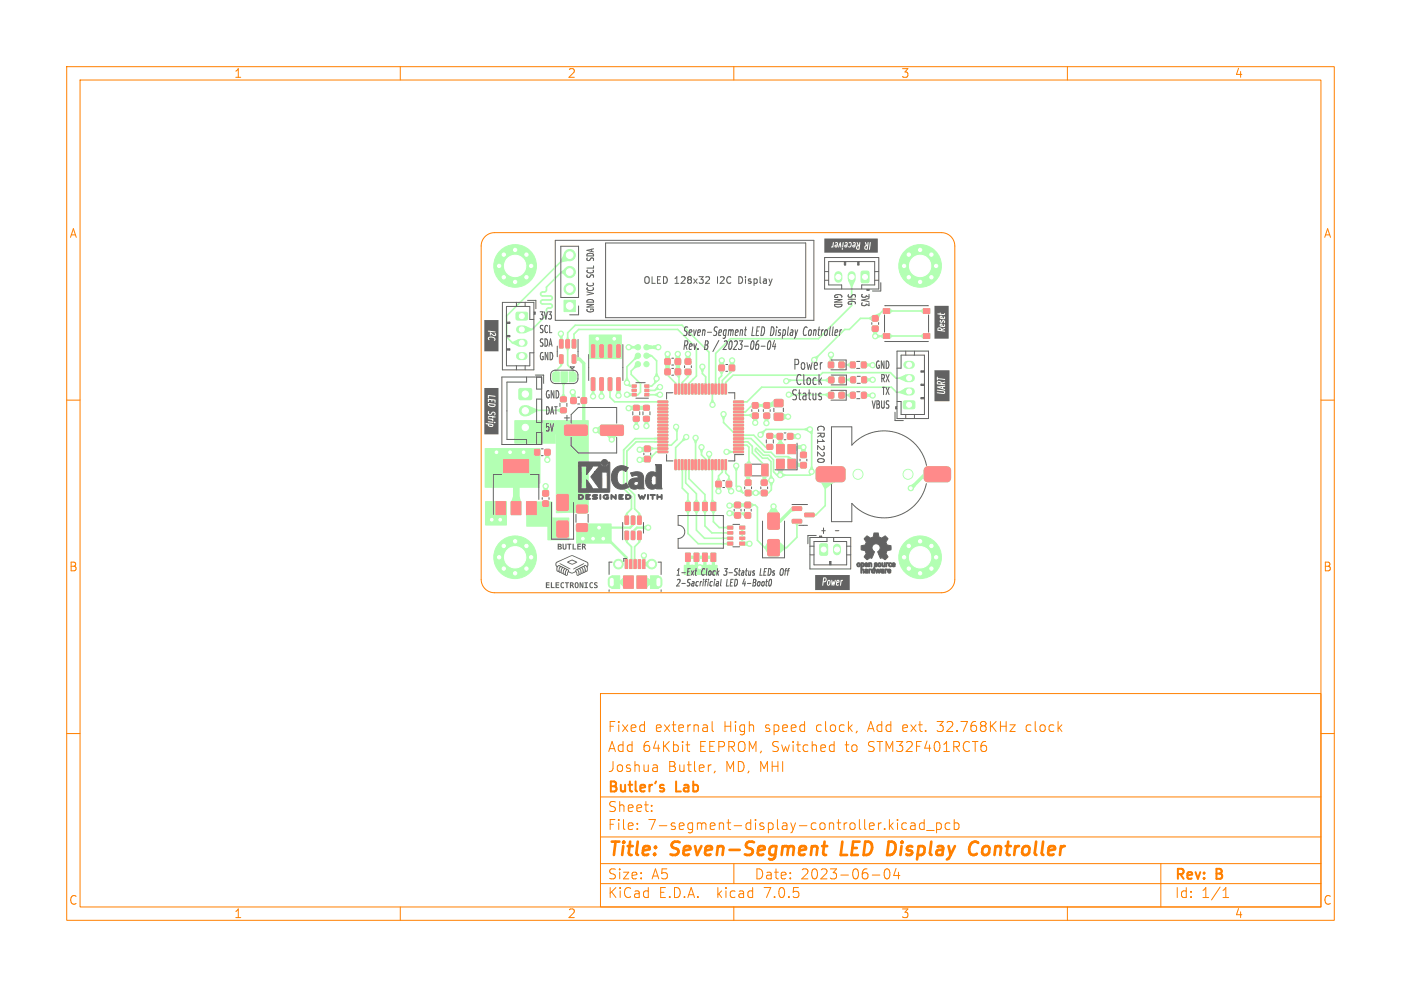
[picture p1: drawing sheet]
<svg xmlns="http://www.w3.org/2000/svg" width="210mm" height="148mm" viewBox="0 0 210 148" stroke-linecap="round" stroke-linejoin="round" font-family="sans-serif">
<defs><g id="words">
<g font-size="2.8" fill="#ff8000">
<text x="91" y="128.8">Title:</text>
<text x="100.5" y="128.8">Seven-Segment</text>
<text x="126.5" y="128.8">LED Display</text>
<text x="146.9" y="128.8">Controller</text>
</g>
<g font-size="2.1" fill="#626262">
<text x="118.8" y="55.6">Power</text>
<text x="119.2" y="57.9">Clock</text>
<text x="118.5" y="60.2">Status</text>
</g>
<g font-size="2.1" fill="#ff8000">
<text x="91" y="112.9">Add</text>
<text x="91" y="109.9">Fixed</text>
<text x="96.2" y="112.9">64Kbit</text>
<text x="98.1" y="109.9">external</text>
<text x="104.7" y="112.9">EEPROM, Switched</text>
<text x="108.4" y="109.9">High</text>
<text x="114.6" y="109.9">speed</text>
<text x="122.3" y="109.9">clock,</text>
<text x="126.7" y="112.9">to</text>
<text x="130.2" y="112.9">STM32F401RCT6</text>
<text x="130.2" y="109.9">Add</text>
<text x="135.4" y="109.9">ext.</text>
<text x="140.7" y="109.9">32.768KHz</text>
<text x="154" y="109.9">clock</text>
<text x="91" y="119.1">Butler's</text>
<text x="91" y="115.9">Joshua</text>
<text x="100" y="115.9">Butler,</text>
<text x="101.2" y="119.1">Lab</text>
<text x="108.7" y="115.9">MD, MHI</text>
<text x="91" y="124.6">File:</text>
<text x="91" y="121.9">Sheet:</text>
<text x="97" y="124.6">7-segment-display-controller.kicad_pcb</text>
<text x="91" y="134.8">KiCad</text>
<text x="91" y="132">Size:</text>
<text x="97.6" y="132">A5</text>
<text x="98.7" y="134.8">E.D.A.</text>
<text x="107.4" y="134.8">kicad</text>
<text x="113" y="132">Date:</text>
<text x="114.5" y="134.8">7.0.5</text>
<text x="119.9" y="132">2023-06-04</text>
<text x="176" y="132.2">Rev:</text>
<text x="176" y="134.8">Id:</text>
<text x="180" y="134.8">1/1</text>
<text x="182.2" y="132.2">B</text>
</g>
<g font-size="1.8" fill="#ff8000">
<text x="35" y="11.8">1</text>
<text x="85" y="11.8">2</text>
<text x="135" y="11.8">3</text>
<text x="185" y="11.8">4</text>
<text x="10.4" y="35.8">A</text>
<text x="198.4" y="35.8">A</text>
<text x="10.3" y="85.8">B</text>
<text x="198.3" y="85.8">B</text>
<text x="10.3" y="135.8">C</text>
<text x="35" y="137.8">1</text>
<text x="85" y="137.8">2</text>
<text x="135" y="137.8">3</text>
<text x="185" y="137.8">4</text>
<text x="198.3" y="135.8">C</text>
</g>
<g font-size="1.8" fill="#626262">
<text x="102.2" y="50.5">Seven-Segment</text>
<text x="102.2" y="52.6">Rev.</text>
<text x="105.5" y="52.6">B / 2023-06-04</text>
<text x="112.6" y="50.5">LED Display Controller</text>
</g>
<g font-size="1.5" fill="#626262">
<text x="124.9" y="43.9" transform="rotate(90 124.9 43.9)">GND</text>
<text x="126.9" y="43.9" transform="rotate(90 126.9 43.9)">SIG</text>
<text x="128.9" y="43.9" transform="rotate(90 128.9 43.9)">3V3</text>
<text x="80.8" y="52.2">SDA</text>
<text x="80.8" y="48.1">3V3</text>
<text x="80.8" y="50.1">SCL</text>
<text x="80.8" y="54.2">GND</text>
<text x="81.7" y="59.9">GND</text>
<text x="131.1" y="55.5">GND</text>
<text x="131.9" y="57.5">RX</text>
<text x="132" y="59.4">TX</text>
<text x="81.7" y="64.9">5V</text>
<text x="81.7" y="62.3">DAT</text>
<text x="130.5" y="61.4">VBUS</text>
<text x="122.9" y="80.2">+</text>
<text x="124.9" y="80.2">-</text>
</g>
<g font-size="1.4" fill="#626262">
<text x="89.2" y="47" transform="rotate(-90 89.2 47)">GND VCC SCL SDA</text>
<text x="96.4" y="42.7">OLED 128x32</text>
<text x="107.6" y="42.7">I2C</text>
<text x="110.9" y="42.7">Display</text>
<text x="122.4" y="63.6" transform="rotate(90 122.4 63.6)">CR1220</text>
<text x="101.2" y="86.5">1-Ext</text>
<text x="101.2" y="88.1">2-Sacrificial</text>
<text x="105.1" y="86.5">Clock 3-Status</text>
<text x="108.9" y="88.1">LED 4-Boot0</text>
<text x="114.4" y="86.5">LEDs Off</text>
</g>
</g></defs>
<g fill="#b3ffb3" stroke="#b3ffb3" stroke-width=".15">
<path d="M118.8 76h1.3l.1 .5-.2 .1h-1.2l-.1-.2z"/>
<path d="M118.8 77.9h1.3l.1 .5-.2 .1h-1.2l-.1-.2z"/>
<path d="M120.6 77l1.4-.1 .1 .5-.2 .1h-1.2l-.1-.1z"/>
<path d="M96.5 62.5h.8v.6h-.8z"/>
<path d="M96.5 60.8h.8v.7h-.8z"/>
<path d="M127.5 54.3h.7v.8h-.7z"/>
<path d="M129.1 54.3h.7v.8h-.7z"/>
<path d="M84.5 45h1.7v1.7h-1.7z"/>
<path d="M114.5 60.4h.8v.8h-.8z"/>
<path d="M114.5 62h.8v.7h-.8z"/>
<path d="M74.3 75.2h1.5v2h-1.5z"/>
<path d="M76.6 75.2h1.5v2h-1.5z"/>
<path d="M75.5 68.9h3.8v2h-3.8z"/>
<path d="M78.9 75.2h1.5v2h-1.5z"/>
<path d="M127.5 56.5h.7v.9h-.7z"/>
<path d="M129.2 56.5h.7v.9h-.7z"/>
<path d="M114.2 69.6h1v1.8h-1z"/>
<path d="M111.7 69.6h1v1.8h-1z"/>
<path d="M125.8 56.6h.7v.8h-.7z"/>
<path d="M124.2 56.6h.8v.8h-.8z"/>
<path d="M116.5 65h.8v.8h-.8z"/>
<path d="M118.1 65h.7v.8h-.7z"/>
<path d="M110.2 75.3h.8v.8h-.8z"/>
<path d="M110.2 76.9h.8v.8h-.8z"/>
<path d="M93.7 83.9h.4v1.4h-.4z"/>
<path d="M94.3 83.9h.4v1.4h-.4z"/>
<path d="M95 83.9h.4v1.4h-.4z"/>
<path d="M95.6 83.9h.4v1.4h-.4z"/>
<path d="M96.3 83.9h.4v1.4h-.4z"/>
<path d="M91.7 86.3h1.2v1.9h-1.2z"/>
<path d="M93.4 86.3h1.5v1.9h-1.5z"/>
<path d="M95.4 86.3h1.5v1.9h-1.5z"/>
<path d="M97.5 86.3h1.2v1.9h-1.2z"/>
<path d="M129.1 40.7h.9l.2 .1 .1 1.4-.2 .2h-.8l-.2-.2z"/>
<path d="M81.4 73.6h.8v.8h-.8z"/>
<path d="M81.4 75.1h.8v.8h-.8z"/>
<path d="M96.6 68.5h.8v.7h-.8z"/>
<path d="M96.6 66.9h.8v.8h-.8z"/>
<path d="M85.3 55.8h.7l.2 .1a.95 .95 0 0 1 .2 1l-.3 .3-.8 .1z"/>
<path d="M84.1 55.8h1v1.5h-1z"/>
<path d="M83 55.9l.2-.1h.6v1.5h-.6l-.2-.2a.95 .95 0 0 1-.2-1z"/>
<path d="M111.7 73.5h.9v.8h-.9z"/>
<path d="M111.7 72h.9v.8h-.9z"/>
<path d="M112.8 60.4h.8v.8h-.8z"/>
<path d="M112.8 62h.8v.7h-.8z"/>
<path d="M107.8 54.8h.7v.8h-.7z"/>
<path d="M109.3 54.8h.8v.8h-.8z"/>
<path d="M93.7 79.7l.4-.1 .1 .1v1.1v.1h-.5z"/>
<path d="M94.6 79.7l.4-.1 .2 .1v1.1l-.1 .1h-.5z"/>
<path d="M95.6 79.7l.4-.1 .1 .1v1.1v.1h-.5z"/>
<path d="M95.6 77.4l.4-.1 .1 .1v1.1v.2l-.5-.1z"/>
<path d="M94.6 77.4l.4-.1 .2 .1v1.1l-.1 .2-.5-.1z"/>
<path d="M93.7 77.4l.4-.1 .1 .1v1.1v.2l-.5-.1z"/>
<path d="M85.8 50.9h.4l.1 .1v1.1l-.1 .1-.4-.1z"/>
<path d="M84.8 50.9h.4l.2 .1v1.1l-.1 .1-.5-.1z"/>
<path d="M83.9 50.9h.4l.1 .1v1.1l-.1 .1-.4-.1z"/>
<path d="M83.9 53.2h.4l.1 .1v1.1l-.1 .1-.4-.1z"/>
<path d="M85.8 53.2h.4l.1 .1v1.1l-.1 .1-.4-.1z"/>
<path d="M115.1 81h1.7v2.3h-1.7z"/>
<path d="M115.1 77h1.7v2.3h-1.7z"/>
<path d="M110 67.6h1.4l.1 .2-1.5 .1z"/>
<path d="M110 67.1h1.4l.1 .2-1.5 .1z"/>
<path d="M110 66.6h1.4l.1 .2-1.5 .1z"/>
<path d="M110 66.1h1.4l.1 .2-1.5 .1z"/>
<path d="M110 65.6h1.4l.1 .2-1.5 .1z"/>
<path d="M110 65.1h1.4l.1 .2-1.5 .1z"/>
<path d="M110 64.6h1.4l.1 .2-1.5 .1z"/>
<path d="M110 64.1h1.4l.1 .2-1.5 .1z"/>
<path d="M110 63.6h1.4l.1 .2-1.5 .1z"/>
<path d="M110 63.1h1.4l.1 .2-1.5 .1z"/>
<path d="M110 62.6h1.4l.1 .2-1.5 .1z"/>
<path d="M110 62.1h1.4l.1 .2-1.5 .1z"/>
<path d="M110 61.6h1.4l.1 .2-1.5 .1z"/>
<path d="M110 61.1h1.4l.1 .2-1.5 .1z"/>
<path d="M110 60.6h1.4l.1 .2-1.5 .1z"/>
<path d="M110 60.1h1.4l.1 .2-1.5 .1z"/>
<path d="M108.7 57.6h.2v1.5l-.3-.1z"/>
<path d="M108.2 57.6h.2v1.5l-.3-.1z"/>
<path d="M107.7 57.6h.2v1.5l-.3-.1z"/>
<path d="M107.2 57.6h.2v1.5l-.3-.1z"/>
<path d="M106.7 57.6h.2v1.5l-.3-.1z"/>
<path d="M106.2 57.6h.2v1.5l-.3-.1z"/>
<path d="M105.7 57.6h.2v1.5l-.3-.1z"/>
<path d="M105.2 57.6h.2v1.5l-.3-.1z"/>
<path d="M104.7 57.6h.2v1.5l-.3-.1z"/>
<path d="M104.2 57.6h.2v1.5l-.3-.1z"/>
<path d="M103.7 57.6h.2v1.5l-.3-.1z"/>
<path d="M103.2 57.6h.2v1.5l-.3-.1z"/>
<path d="M102.7 57.6h.2v1.5l-.3-.1z"/>
<path d="M102.2 57.6h.2v1.5l-.3-.1z"/>
<path d="M101.7 57.6h.2v1.5l-.3-.1z"/>
<path d="M101.2 57.6h.2v1.5l-.3-.1z"/>
<path d="M98.6 60.1h1.5v.2l-1.4 .1z"/>
<path d="M98.6 60.6h1.5v.2l-1.4 .1z"/>
<path d="M98.6 61.1h1.5v.2l-1.4 .1z"/>
<path d="M98.6 61.6h1.5v.2l-1.4 .1z"/>
<path d="M98.6 62.1h1.5v.2l-1.4 .1z"/>
<path d="M98.6 62.6h1.5v.2l-1.4 .1z"/>
<path d="M98.6 63.1h1.5v.2l-1.4 .1z"/>
<path d="M98.6 63.6h1.5v.2l-1.4 .1z"/>
<path d="M98.6 64.1h1.5v.2l-1.4 .1z"/>
<path d="M98.6 64.6h1.5v.2l-1.4 .1z"/>
<path d="M98.6 65.1h1.5v.2l-1.4 .1z"/>
<path d="M98.6 65.6h1.5v.2l-1.4 .1z"/>
<path d="M98.6 66.1h1.5v.2l-1.4 .1z"/>
<path d="M98.6 66.6h1.5v.2l-1.4 .1z"/>
<path d="M98.6 67.1h1.5v.2l-1.4 .1z"/>
<path d="M98.6 67.6h1.5v.2l-1.4 .1z"/>
<path d="M101.2 68.9l.2 .1v1.5l-.3-.1z"/>
<path d="M101.7 68.9l.2 .1v1.5l-.3-.1z"/>
<path d="M102.2 68.9l.2 .1v1.5l-.3-.1z"/>
<path d="M102.7 68.9l.2 .1v1.5l-.3-.1z"/>
<path d="M103.2 68.9l.2 .1v1.5l-.3-.1z"/>
<path d="M103.7 68.9l.2 .1v1.5l-.3-.1z"/>
<path d="M104.2 68.9l.2 .1v1.5l-.3-.1z"/>
<path d="M104.7 68.9l.2 .1v1.5l-.3-.1z"/>
<path d="M105.2 68.9l.2 .1v1.5l-.3-.1z"/>
<path d="M105.7 68.9l.2 .1v1.5l-.3-.1z"/>
<path d="M106.2 68.9l.2 .1v1.5l-.3-.1z"/>
<path d="M106.7 68.9l.2 .1v1.5l-.3-.1z"/>
<path d="M107.2 68.9l.2 .1v1.5l-.3-.1z"/>
<path d="M107.7 68.9l.2 .1v1.5l-.3-.1z"/>
<path d="M108.2 68.9l.2 .1v1.5l-.3-.1z"/>
<path d="M108.7 68.9l.2 .1v1.5l-.3-.1z"/>
<path d="M115 66.7h.8v.7h-.8z"/>
<path d="M115 65h.8v.7h-.8z"/>
<path d="M77.8 58.3h1.8v1.6h-1.8z"/>
<path d="M125.8 54.3h.7v.8h-.7z"/>
<path d="M124.2 54.3h.7v.8h-.7z"/>
<path d="M132.4 46.3h1v.7h-1z"/>
<path d="M138.4 46.3h1v.7h-1z"/>
<path d="M132.4 50h1v.8h-1z"/>
<path d="M138.4 50h1v.8h-1z"/>
<path d="M122.5 70.1l.4-.1h3.5l.2 .3 .1 .2-.1 1.5-.2 .2-.3 .1-3.5-.1-.2-.2-.1-.3v-1.2z"/>
<path d="M138.7 70.1l.4-.1h3.1l.2 .3 .1 .2-.1 1.5-.2 .2-.3 .1-3.1-.1-.2-.2-.1-.3v-1.2z"/>
<path d="M84.7 63.8l3.2-.1 .2 .3v1.2l-.3 .1h-3.1l-.1-.2z"/>
<path d="M90.1 63.8l3.2-.1 .2 .3v1.2l-.3 .1h-3.1l-.1-.2z"/>
<path d="M84 61.2h.9v.7h-.9z"/>
<path d="M84 59.5h.9v.7h-.9z"/>
<path d="M118.1 68.9h1.2v1.4h-1.2z"/>
<path d="M118.1 66.7h1.2v1.4h-1.2z"/>
<path d="M116.4 66.7h1.2v1.4h-1.2z"/>
<path d="M116.4 68.9h1.2v1.4h-1.2z"/>
<path d="M102.7 55.4h.8v.8h-.8z"/>
<path d="M102.7 53.8h.8v.8h-.8z"/>
<path d="M92.5 51.7h.4l.1 .1v1.7l-.1 .1-.5-.1z"/>
<path d="M91.2 51.7h.4l.1 .1v1.7l-.1 .1-.4-.1z"/>
<path d="M89.9 51.7h.4l.2 .1v1.7l-.1 .1-.5-.1z"/>
<path d="M88.6 51.7h.5l.1 .1v1.7l-.1 .1-.5-.1z"/>
<path d="M88.6 56.7l.5-.1 .1 .1v1.7l-.1 .2-.5-.1z"/>
<path d="M89.9 56.7l.4-.1 .2 .1v1.7l-.1 .2-.5-.1z"/>
<path d="M91.2 56.7l.4-.1 .1 .1v1.7l-.1 .2-.4-.1z"/>
<path d="M92.5 56.7l.4-.1 .1 .1v1.7l-.1 .2-.5-.1z"/>
<path d="M95 62.5h.8v.6h-.8z"/>
<path d="M95 60.8h.8v.7h-.8z"/>
<path d="M135.5 60.2l1.5-.1 .1 .3v.8l-.2 .1h-1.3l-.2-.2z"/>
<path d="M99.7 55.3h.7v.9h-.7z"/>
<path d="M101.2 55.3h.8v.9h-.8z"/>
<path d="M127.5 58.8h.7v.9h-.7z"/>
<path d="M129.1 58.8h.7v.9h-.7z"/>
<path d="M110.9 81.3h.8v.5h-.8z"/>
<path d="M110.9 80.5h.8v.4h-.8z"/>
<path d="M110.9 79.7h.8v.4h-.8z"/>
<path d="M110.9 78.9h.8v.5h-.8z"/>
<path d="M109.1 78.9h.8v.5h-.8z"/>
<path d="M109.1 79.7h.8v.4h-.8z"/>
<path d="M109.1 80.5h.8v.4h-.8z"/>
<path d="M109.1 81.3h.8v.5h-.8z"/>
<path d="M83.5 78.2h1.7v2.3h-1.7z"/>
<path d="M83.5 74.2h1.7v2.3h-1.7z"/>
<path d="M116.1 59.9h1.2v1h-1.2z"/>
<path d="M116.1 62h1.2v1h-1.2z"/>
<path d="M122.9 81.6l.9-.1 .2 .2 .1 1.3-.2 .3h-.8l-.2-.2z"/>
<path d="M87.1 59.7h.8v.8h-.8z"/>
<path d="M85.6 59.7h.8v.8h-.8z"/>
<path d="M96.6 59h.7v.4h-.7z"/>
<path d="M96.6 58.3h.7v.4h-.7z"/>
<path d="M96.6 57.7h.7v.4h-.7z"/>
<path d="M94.7 57.7h.7v.4h-.7z"/>
<path d="M94.7 58.3h.7v.4h-.7z"/>
<path d="M94.7 59h.7v.4h-.7z"/>
<path d="M125.8 58.9h.7v.8h-.7z"/>
<path d="M124.2 58.9h.7v.8h-.7z"/>
<path d="M108.9 72.2h.7v.8h-.7z"/>
<path d="M107.3 72.2h.8v.8h-.8z"/>
<path d="M130.8 47.4h.8v.7h-.8z"/>
<path d="M130.8 48.9h.8v.8h-.8z"/>
<path d="M102.7 82.9h.8v1.3h-.8z"/>
<path d="M104 82.9h.8v1.3h-.8z"/>
<path d="M105.3 82.9h.7v1.3h-.7z"/>
<path d="M106.6 82.9h.7v1.3h-.7z"/>
<path d="M106.6 75.3h.7v1.3h-.7z"/>
<path d="M105.3 75.3h.7v1.3h-.7z"/>
<path d="M104 75.3h.8v1.3h-.8z"/>
<path d="M102.7 75.3h.8v1.3h-.8z"/>
<path d="M81.7 67.4h.7v.8h-.7z"/>
<path d="M80.1 67.4h.8v.8h-.8z"/>
<path d="M114.1 73.5h.9v.8h-.9z"/>
<path d="M114.1 72h.9v.8h-.9z"/>
<path d="M111.7 75.3h.8v.8h-.8z"/>
<path d="M111.7 76.9h.8v.8h-.8z"/>
<path d="M86.4 78.6l1.6-.1 .1 .2v.9l-.2 .1h-1.4l-.1-.2z"/>
<path d="M86.4 75.8l1.6-.1 .1 .2v.9l-.2 .1h-1.4l-.1-.2z"/>
<path d="M77.4 46.9l1.5-.1 .2 .3v.7l-.3 .2h-1.3l-.2-.2z"/>
<path d="M99.7 53.8h.7v.8h-.7z"/>
<path d="M101.2 53.8h.8v.8h-.8z"/>
<path d="M120 69.4h.8v.7h-.8z"/>
<path d="M120 67.8h.8v.8h-.8z"/>
<circle cx="85.4" cy="43.3" r=".85"/>
<circle cx="85.4" cy="40.8" r=".85"/>
<circle cx="85.4" cy="38.3" r=".85"/>
<circle cx="74.8" cy="83.6" r=".4"/>
<circle cx="75.5" cy="81.9" r=".4"/>
<circle cx="75.5" cy="85.3" r=".4"/>
<circle cx="77.2" cy="81.2" r=".4"/>
<circle cx="77.2" cy="83.6" r="3.2"/>
<circle cx="77.2" cy="86" r=".4"/>
<circle cx="78.9" cy="81.9" r=".4"/>
<circle cx="78.9" cy="85.3" r=".4"/>
<circle cx="79.6" cy="83.6" r=".4"/>
<circle cx="92.7" cy="84.6" r=".72"/>
<circle cx="97.7" cy="84.6" r=".72"/>
<circle cx="96.9" cy="54.6" r=".39"/>
<circle cx="95.6" cy="54.6" r=".39"/>
<circle cx="96.9" cy="53.3" r=".39"/>
<circle cx="95.6" cy="53.3" r=".39"/>
<circle cx="96.9" cy="52.1" r=".39"/>
<circle cx="95.6" cy="52.1" r=".39"/>
<circle cx="128.6" cy="71.1" r=".75"/>
<circle cx="136.1" cy="71.1" r=".75"/>
<circle cx="74.8" cy="39.9" r=".4"/>
<circle cx="75.5" cy="38.2" r=".4"/>
<circle cx="75.5" cy="41.6" r=".4"/>
<circle cx="77.2" cy="37.5" r=".4"/>
<circle cx="77.2" cy="39.9" r="3.2"/>
<circle cx="77.2" cy="42.3" r=".4"/>
<circle cx="78.9" cy="38.2" r=".4"/>
<circle cx="78.9" cy="41.6" r=".4"/>
<circle cx="79.6" cy="39.9" r=".4"/>
<circle cx="135.5" cy="39.9" r=".4"/>
<circle cx="136.2" cy="38.2" r=".4"/>
<circle cx="136.2" cy="41.6" r=".4"/>
<circle cx="137.9" cy="37.5" r=".4"/>
<circle cx="137.9" cy="39.9" r="3.2"/>
<circle cx="137.9" cy="42.3" r=".4"/>
<circle cx="139.6" cy="38.2" r=".4"/>
<circle cx="139.6" cy="41.6" r=".4"/>
<circle cx="140.3" cy="39.9" r=".4"/>
<circle cx="135.5" cy="83.6" r=".4"/>
<circle cx="136.2" cy="81.9" r=".4"/>
<circle cx="136.2" cy="85.3" r=".4"/>
<circle cx="137.9" cy="81.2" r=".4"/>
<circle cx="137.9" cy="83.6" r="3.2"/>
<circle cx="137.9" cy="86" r=".4"/>
<circle cx="139.6" cy="81.9" r=".4"/>
<circle cx="139.6" cy="85.3" r=".4"/>
<circle cx="140.3" cy="83.6" r=".4"/>
<circle cx="121.7" cy="70.7" r=".4"/>
<circle cx="91.7" cy="65.9" r=".4"/>
<circle cx="85.9" cy="58.8" r=".4"/>
<circle cx="130.8" cy="59.3" r=".4"/>
<circle cx="113.3" cy="73.9" r=".4"/>
<circle cx="96.5" cy="83.3" r=".4"/>
<circle cx="110.7" cy="73.3" r=".4"/>
<circle cx="82" cy="69" r=".4"/>
<circle cx="114.9" cy="63.4" r=".4"/>
<circle cx="107.7" cy="73.7" r=".4"/>
<circle cx="110.4" cy="69.9" r=".4"/>
<circle cx="101.6" cy="53.1" r=".4"/>
<circle cx="112.3" cy="81.5" r=".4"/>
<circle cx="95.9" cy="67.4" r=".4"/>
<circle cx="89.5" cy="50.8" r=".4"/>
<circle cx="109.7" cy="54.1" r=".4"/>
<circle cx="115.6" cy="72" r=".4"/>
<circle cx="119.6" cy="65.4" r=".4"/>
<circle cx="103.1" cy="53.1" r=".4"/>
<circle cx="98.9" cy="58" r=".4"/>
<circle cx="113.2" cy="63.4" r=".4"/>
<circle cx="114" cy="65.2" r=".4"/>
<circle cx="131.2" cy="50.4" r=".4"/>
<circle cx="98.7" cy="52.1" r=".4"/>
<circle cx="136.5" cy="73.2" r=".4"/>
<circle cx="109.3" cy="77" r=".4"/>
<circle cx="81.8" cy="72.9" r=".4"/>
<circle cx="121.4" cy="64.4" r=".4"/>
<circle cx="130.8" cy="54.8" r=".4"/>
<circle cx="116.9" cy="71.2" r=".4"/>
<circle cx="75" cy="77.9" r=".4"/>
<circle cx="89.3" cy="64.5" r=".4"/>
<circle cx="92.1" cy="50.8" r=".4"/>
<circle cx="73.7" cy="77.9" r=".4"/>
<circle cx="130.8" cy="57" r=".4"/>
<circle cx="97.2" cy="79.1" r=".4"/>
<circle cx="84.1" cy="50" r=".4"/>
<circle cx="120.4" cy="67.1" r=".4"/>
<circle cx="116" cy="75.9" r=".4"/>
<circle cx="78.5" cy="67.8" r=".4"/>
<circle cx="95.9" cy="69" r=".4"/>
<circle cx="118.1" cy="62.5" r=".4"/>
<circle cx="124.6" cy="53.2" r=".4"/>
<circle cx="100.1" cy="53.1" r=".4"/>
<circle cx="92.7" cy="59.3" r=".4"/>
<circle cx="109.6" cy="73.7" r=".4"/>
<circle cx="94.2" cy="61.2" r=".4"/>
<circle cx="74.4" cy="67.8" r=".4"/>
<circle cx="76.5" cy="67.8" r=".4"/>
<circle cx="108.2" cy="54.1" r=".4"/>
<circle cx="104.9" cy="85.1" r=".4"/>
<circle cx="98.4" cy="56.8" r=".4"/>
<circle cx="108.5" cy="62.1" r=".4"/>
<circle cx="105.3" cy="55" r=".4"/>
<circle cx="117.9" cy="57.2" r=".4"/>
<circle cx="98.9" cy="59.2" r=".4"/>
<circle cx="94.2" cy="52.1" r=".4"/>
<circle cx="104.3" cy="65.7" r=".4"/>
<circle cx="102.9" cy="65.5" r=".4"/>
<circle cx="94" cy="57.4" r=".4"/>
<circle cx="94" cy="59.2" r=".4"/>
<circle cx="101.3" cy="64" r=".4"/>
<circle cx="89.8" cy="79.1" r=".4"/>
<circle cx="90.4" cy="80.8" r=".4"/>
<circle cx="87.4" cy="80.8" r=".4"/>
<circle cx="88.9" cy="80.8" r=".4"/>
<circle cx="108.9" cy="67.8" r=".4"/>
<circle cx="109.3" cy="75.8" r=".4"/>
<circle cx="106.8" cy="60.7" r=".4"/>
<circle cx="118.2" cy="59.2" r=".4"/>
<circle cx="105.2" cy="67.1" r=".4"/>
<circle cx="96.9" cy="63.9" r=".4"/>
<circle cx="90.2" cy="59.4" r=".4"/>
<circle cx="106.3" cy="68.1" r=".4"/>
<circle cx="95.4" cy="64" r=".4"/>
<circle cx="88.9" cy="59.4" r=".4"/>
</g>
<path d="M77.9 49.4h.6M77.9 51.4h.6M77.9 53.4h.6M125.7 41.3v.5M127.7 41.3v.5M136 58.7h.5M136 56.7h.5M136 54.7h.5M91.7 86.9v.7M98.7 86.9v.7M125.5 82.1v.6" fill="none" stroke="#b3ffb3" stroke-width="1.2"/>
<path d="M78.6 61.6h.3M78.6 64.1h.3" fill="none" stroke="#b3ffb3" stroke-width="1.7"/>
<g fill="none" stroke="#b3ffb3" stroke-width=".25">
<path d="M85.4 38.3h-.3l-9.2 9.1v3.1l.9 .9h1.4M81.9 47.2l-2.1 2.2h-1.6M84.1 50v1.6M84.1 53.8v1l-.8 .8v.9M84.6 56.5l-.1 .1v3.3M85.4 40.8h-1.2l-2.3 2.3-.1 .6-.5 .1a.3 .3 0 0 0-.3 .3 .3 .3 0 0 0 .3 .3h1.2a.3 .3 0 0 1 .3 .3 .3 .3 0 0 1-.3 .3h-1.2a.3 .3 0 0 0-.3 .3 .3 .3 0 0 0 .3 .3h1.2a.3 .3 0 0 1 .3 .3 .3 .3 0 0 1-.3 .3h-.4l-.2 .3M85.9 56.5v-1l-.8-.8v-4.8l1.1-1.1h16l4.1 4v5.5M86 51.6v-1.5l.7-.7h14.9l2.8 2.8v4.2l-1.1 1.1v.8M88.9 57.6v1.8M90.2 57.6v1.8M91.4 57.6v2l.7 .7h7.3M94.2 52.1h1.4"/>
<path d="M95.6 53.3l-1.6 1.7v2.4l.5 .5h.6M95.6 54.6l-1 1v.5l1.4 1.4v1.3l-.4 .4h-1.6M96.9 53.3h.8l.7 .8v3.1l-.7 .7h-.7M98.9 58h-.2l-.5 .5h-1.2M98.9 59.2h-1.9M100.1 55.8v.4l1.2 1.3v.8M101.6 55.8l.2 .1v2.4M103.1 55.8v.7l-.8 .9v.9M103.9 56.9h.1M105.3 55v1l.5 .5v1.8M106.8 58.3v2.4M107.3 53v5.3"/>
<path d="M108.2 55.2v1.2l-.4 .3v1.6M109.7 55.2v.4l-1.4 1.4v1.3M118.2 59.2h6.3l.1 .1M122.9 56.3h-13l-1.1 1.1v.9M123.3 55.9h10.2l.8 .8h2M124.6 54.7h.1M124.6 53.2v1.5M124.6 57h-6.6l-.1 .2M126.1 54.7h1.7M126.1 59.3h1.7M127.7 41.5v4.3l-5 5h-13.2M127.9 57h-1.7"/>
<path d="M129.5 54.7h1.3M129.5 59.3h1.3M129.5 57h1.3M131.2 49.3v1.1h7.7M132.9 50.4h.1M136.3 58.7l-.1 .1h-1.8l-.8-.7h-19.4l-2.2 2.2h-1.3M138.9 46.6h-6.6l-1.1 1.1h-2.2l-1.7 1.7h-.7l-4.6 4.6M81.8 72.9v1.1M82.1 67.8l-.1 1.2M84.5 61.5l-5.8 .1M95.4 62.8v1.2M96.9 62.8v1.1"/>
<path d="M97 68.7l.3 .1M99.4 67.3h-2.4M99.4 67.8h-1l-1.1 1h-.3M101.3 64l.2 .1v1.8l-.9 .9h-1.2M102.3 69.7v3.5l.8 .8v6l1.5 1.5h4.9M102.8 69.7v2.7l1.6 1.6v5.5l1.2 1.2h3.9M102.9 65.5l-1.6 1.6v2.6M103.3 69.7v2.1l2.4 2.4v4.7l1 1h2.8M104.3 65.7v4M105.2 67.1v1.1l.6 .6v.9M106.3 68.1v1.6M106.8 69.7v6.1l.1 .1v2.3l.9 .9h1.7"/>
<path d="M107.7 73.6v.1M108.3 69.7v1.1l-.6 .6v1.2M108.5 62.1v1.3l1.4 1.4h.8M108.8 69.7v1.2l.5 .5v1.2M108.9 67.8h1.8M109.3 77h2.5l.3 .3M109.3 75.8l3.9-.1 .3 .4v4.9l1.1 1.1h3.3l1.6-1.5v-2.4M109.4 77h.1M110.3 77l.3 .3M110.7 66.8h1.3l.3 .3v3.3l-.2 .1v1.9M110.7 62.3h2.4h.1v1.1M110.7 65.8h1.9l2 2h1l.6 .7h1.9l.6 .5v.6l.2 .1 1.5 .1"/>
<path d="M110.7 65.3h2.3l1.7 1.7h.7M110.7 66.3h1.4l.7 .6v1l1.9 1.9-.1 2.6M111.3 79.1v2.4M114 65.2l.8-.8h6.6l.3 .2v6.4l-.3 .2h-4.9l-.5-.5v-1.7l-.7-.7h-.9l-1-1.1-.2 .2v.2l1.1 1.1h.8l.5 .5v4.3l-.4 .4h-3.8l-1-1v-3M114.9 62.3v1.1M114.9 60.8h-2.2l-1 1h-1M115.4 65.4l1.6 .1v1.9M124.5 71.1l-.8 .8v3.9l-1.4 1.4h-1M96.5 83.3v1.3h1.2M109.5 80.7h.1"/>
</g>
<g fill="none" stroke="#b3ffb3" stroke-width=".5">
<path d="M85.9 58.8l.1 .1v1.2M86 53.8h.9l.6 .7v8.8l-1.2 1.2M92.7 57.6v1.7M96.9 52.1h1.8M100.1 53.1v2.7M101.6 53.1v2.7M103.1 53.1v1.1M108.2 54.1v1.1M109.7 54.1v1.1M84.3 79.1v.2M87.2 79.1h2.6M89.3 64.5h2.4v1.4"/>
<path d="M96.9 61.2h-2.7M97 67.3l-.1 .1h-1M97 68.8l-.1 .2h-1M107.7 72.6v1M109.3 72.6v.1v.7l.3 .3M116 75.9v2.2h.9l1.8-1.8h.8M116.7 60.7h-1.6l-.2 .1M117 69.6l-.1 1.6M118.1 62.5h-1.4M118.5 65.4h1.1M118.7 67.4h.6l.3-.3h.8v1.1M140.5 71.1h-1.8l-2.2 2.1"/>
<path d="M93 87.3h1.2M96.2 87.3h2.6M111.3 81.5h1"/>
</g>
<path d="M89.8 79.1h.1M94.9 78v.7l-.4 .4h-4.7M97.2 79.1h-1.7l-.6 .6v.6" fill="none" stroke="#b3ffb3" stroke-width=".35"/>
<path d="M77.4 69.9v6.3" fill="none" stroke="#b3ffb3" stroke-width="1"/>
<path d="M78.7 64.1h7.2l.4 .4" fill="none" stroke="#b3ffb3" stroke-width="2"/>
<path d="M89.8 79.1v.4l4.1 4.1v1" fill="none" stroke="#b3ffb3" stroke-width=".4"/>
<path d="M98.2 66.2v.1M98.2 65.8h.1M99.4 66.3l-4-.1-1.4 1.5v5.4l1.1 1.1v2.1l.7 .7v1M99.4 65.8h-4.2l-1.7 1.7v5.7l1.2 1.2v1.9l-.8 .7v1M93.9 80.3v1l.8 .7v2.5l-.2 .1M95.8 80.3v1l-.7 .7 .1 2.6" fill="none" stroke="#b3ffb3" stroke-width=".27"/>
<g fill="#b3ffb3">
<path d="M96.1 67.2l.5-.3 .4 .4-.2 .4h-.7z"/>
<path d="M108.2 57.4h.2l-.1 .9z"/>
<path d="M111.2 76.9l.6-.1 .3 .5-.5 .3-.4-.5z"/>
<path d="M95 63.1l.4-.3 .4 .4-.3 .4h-.2z"/>
<path d="M96.4 78.9l.6-.1 .2 .3-.2 .4-.6-.2z"/>
<path d="M98.4 67.1l.9 .2-.9 .1z"/>
<path d="M126.5 54.3l.5 .3v.2l-.5 .4-.4-.5z"/>
<path d="M91.4 65.1h.5l.2 .8h-.8z"/>
<path d="M110.8 60.2l.8-.1v.3z"/>
<path d="M94.5 83.7h.3l-.1 .9h-.2l-.1-.7z"/>
<path d="M110.8 65.2l.8-.1v.3z"/>
<path d="M94.4 51.7l.6 .2v.3l-.6 .2-.2-.3z"/>
<path d="M110 70l.4-.1 .3 .1-.2 .6h-.3z"/>
<path d="M101.6 55.8l.4 .3-.1 .6h-.2l-.5-.5z"/>
<path d="M107.9 54.2h.5l.2 .6-.4 .4-.5-.4z"/>
<path d="M88.3 50.2h4.9v3.6h-4.9z"/>
<path d="M111.2 75.6l.6-.3 .3 .4-.3 .5-.6-.3z"/>
<path d="M107.2 57.4h.2l-.1 .9z"/>
<path d="M94.5 59.1l.2-.1 .4 .2-.4 .2-.2-.1z"/>
<path d="M77.1 63h6.2v3.5h-6.2z"/>
<path d="M127.1 56.8l.4-.2 .4 .4-.4 .4-.4-.3z"/>
<path d="M98.3 56h.3l.2 .6-.4 .2-.3-.2z"/>
<path d="M110.8 62.2l.8-.1v.3z"/>
<path d="M123 72.3l1.5-1.2 .6 1.2-1.3 1h-.2z"/>
<path d="M130.7 49.6l.5-.3 .4 .3-.3 .6h-.2z"/>
<path d="M121.4 64.4h.4v.7h-.3l-.4-.4z"/>
<path d="M107.3 72.9l.4-.3 .4 .3-.1 .6h-.5z"/>
<path d="M129.8 54.3l.5 .3v.2l-.5 .3-.3-.4z"/>
<path d="M114 60.7l.6-.3 .3 .4-.3 .4-.6-.3z"/>
<path d="M88.8 58.6h.2l.3 .7-.4 .1-.4-.1z"/>
<path d="M118.8 65.2l.8-.2v.8l-.8-.1z"/>
<path d="M108.8 81.4l.3-.1 .4 .2-.4 .3-.3-.1z"/>
<path d="M96.5 84.5l.9-.6 .3 .7-.3 .7-.9-.6z"/>
<path d="M120.2 67.3h.5l.2 .6-.5 .3-.4-.3z"/>
<path d="M96.8 63.1h.2l.3 .6-.4 .2-.4-.2z"/>
<path d="M117.9 56.8l.7 .1v.2l-.6 .4-.1-.4z"/>
<path d="M83.3 63l5 .1-.1 13.7-4.9 .1z"/>
<path d="M127 59.1l.5-.2 .3 .4-.3 .4-.5-.3z"/>
<path d="M95.9 67l.8 .2v.5l-.8 .1z"/>
<path d="M85.7 59.1h.5l.2 .6-.4 .4-.5-.4z"/>
<path d="M84.6 37.9l.8 .4v.8l-1.3 .2-.1-.1z"/>
<path d="M84 50.6h.3l.1 .4-.3 .6-.2-.6z"/>
<path d="M136.4 72.8l.5-.3 .4 .3-.5 .7-.3-.3z"/>
<path d="M96.5 84.6l.2-.2 .2 .1v.2l-.2 .1z"/>
<path d="M96.4 83.7h.2l.1 .2-.2 .7-.2-.7z"/>
<path d="M81.6 68.1l.5-.3 .4 .4-.3 .5h-.3z"/>
<path d="M110.8 65.7l.8-.1v.3z"/>
<path d="M93.4 86.6l.8 .7-.8 .7-.4-.5v-.5z"/>
<path d="M134.8 56.6l1-.4 .5 .5-.5 .6-1-.5z"/>
<path d="M138 46.5l.4-.2 .5 .3-.5 .4-.4-.2z"/>
<path d="M94.8 51.9l.7-.2 .1 .4-.1 .3-.6-.2z"/>
<path d="M83.6 61.4l.5-.3 .4 .4-.4 .4-.5-.2z"/>
<path d="M112 71.5h.3l.3 .6-.5 .3-.4-.3z"/>
<path d="M117.3 61.9l.7 .4v.4l-.7 .3-.6-.5z"/>
<path d="M90 58.6h.3l.2 .7-.3 .1-.4-.1z"/>
<path d="M104.8 67.2l.4-.1 .3 .1-.2 .7h-.3z"/>
<path d="M108.1 62.3l.4-.2 .3 .2-.2 .6h-.3z"/>
<path d="M92.5 58.5h.5l.1 .8h-.8z"/>
<path d="M107.6 71.7h.2l.3 .5-.4 .4-.4-.3z"/>
<path d="M112.8 62.7l.4-.4 .5 .4-.4 .5h-.2z"/>
<path d="M111.3 79.1l.2 .3-.1 .2h-.3l-.1-.2z"/>
<path d="M118.8 65l.6 .2-.1 .5-.5 .2-.3-.5z"/>
<path d="M99.7 53.1h.4l.3 .1-.1 .7h-.5z"/>
<path d="M109.1 73h.5l.3 .4-.3 .3h-.4z"/>
<path d="M114.8 62.7h.2l.2 .6-.3 .1-.4-.1z"/>
<path d="M116 78.1l.9-.8v1.1l-.1 .6z"/>
<path d="M102.2 57.4h.2l-.1 .9z"/>
<path d="M95.9 68.6l.8 .1v.5l-.8 .2z"/>
<path d="M109.1 67.4l.6 .2v.3l-.6 .2-.2-.3z"/>
<path d="M95.3 53.2l.3 .1 .2 .4-.6 .3-.2-.2z"/>
<path d="M96.5 63.1l.4-.3 .4 .4-.3 .4h-.2z"/>
<path d="M84.1 53.9l.3 .5-.1 .4h-.3l-.1-.4z"/>
<path d="M130 56.8l.7-.2 .1 .3-.1 .4-.7-.2z"/>
<path d="M102.5 65.4l.4 .1 .1 .4-.6 .3-.2-.2z"/>
<path d="M85 50.6h.2l.2 .4-.3 .6-.3-.6z"/>
<path d="M103 74.9h.3l.2 .4-.4 .6-.4-.6z"/>
<path d="M118.7 69.5l.6-.5 .6 .6v.2l-.6 .4z"/>
<path d="M118.3 76.4l.4-.2 .8 .1v.3l-.8 .1z"/>
<path d="M132.4 46.3l.5 .3-.5 .4-.1-.2z"/>
<path d="M94.5 60.9l.5-.1 .4 .4-.4 .3-.5-.1z"/>
<path d="M96.1 68.7l.6-.3 .3 .4-.2 .5-.7-.1z"/>
<path d="M108.8 69.7l.1 .9h-.2z"/>
<path d="M95.3 63.2h.2l.2 .7-.3 .1-.4-.1z"/>
<path d="M95.3 54.5l.3 .1 .2 .4-.6 .3-.2-.2z"/>
<path d="M85.9 50.6h.3l.1 .4-.3 .6-.2-.6z"/>
<path d="M115.4 60.4l.7-.4 .6 .4-.4 .6-.9-.1z"/>
<path d="M105.7 76l.3 .6-.2 .4h-.3l-.2-.4z"/>
<path d="M101.7 57.4h.2l-.1 .9z"/>
<path d="M98.1 59.1l.7-.3 .1 .4-.1 .3-.7-.2z"/>
<path d="M90.9 65.3l.8-.8 .8 .8-.6 .6h-.5z"/>
<path d="M95 83.7h.3v.2l-.1 .7h-.2z"/>
<path d="M115 81.3l.9 .8-.8 .9-.5-.7 .1-.3z"/>
<path d="M116 82.1l.9-.9 .8 .8 .1 .3-.9 .7z"/>
<path d="M84.3 59.1h.3l.2 .4-.3 .4-.4-.4z"/>
<path d="M121.3 70.7h.4l.2 .3-.4 .3-.2-.1z"/>
<path d="M91.4 57.6l.3 .9-.1 .4h-.3l-.1-.4z"/>
<path d="M124.4 53.8h.3l.3 .6-.4 .3-.5-.3z"/>
<path d="M112.4 75.3l.6 .3v.3l-.6 .3-.3-.5z"/>
<path d="M120.6 64.3l.7-.3 .1 .4-.1 .3-.7-.2z"/>
<path d="M112.1 69.1h.3l.3 .5-.5 .9-.5-.9z"/>
<path d="M113.8 64.8l.7-.2 .1 .1-.2 .7-.4-.2z"/>
<path d="M96.9 51.7l.8 .1v.5l-.8 .2z"/>
<path d="M100.1 55.8l.3 .4h-.6z"/>
<path d="M99.6 54.6l.5-.4 .4 .4-.2 .6h-.5z"/>
<path d="M97 53l.7 .2v.3l-.6 .2-.2-.4z"/>
<path d="M108.9 79.8l.2-.1 .3 .2-.3 .2-.2-.1z"/>
<path d="M96.2 83.5l.3-.2 .4 .2-.3 .6h-.2z"/>
<path d="M123.7 59.1l.6-.3 .3 .5-.4 .4-.5-.4z"/>
<path d="M104.9 55.1l.4-.1 .3 .1-.2 .7h-.2z"/>
<path d="M81.9 68.2h.3l.2 .6-.4 .2-.3-.2z"/>
<path d="M95.1 59.2l.3-.2 .2 .1v.2l-.2 .1z"/>
<path d="M105.7 68.8h.2v.2l-.1 .6z"/>
<path d="M118.1 68.6l.1-.2 .8 .5-.3 .7-.6 .1z"/>
<path d="M98.4 65.6l.9 .2-.9 .1z"/>
<path d="M79.2 60.8l1.3 .6v.3l-1.3 .7-.5-.8z"/>
<path d="M110.7 73.3l.4-.2 .3 .7-.2 .1-.6-.2z"/>
<path d="M108.7 57.4h.2l-.1 .9z"/>
<path d="M106.8 69.7l.1 .9h-.2z"/>
<path d="M110.9 75.3l.6 .3v.3l-.6 .3-.3-.5z"/>
<path d="M114.4 71.5h.3l.3 .6-.4 .3-.5-.3z"/>
<path d="M96 60.9l.6-.1 .3 .4-.4 .3-.5-.1z"/>
<path d="M106.8 58.4l.1 .9-.2-.1z"/>
<path d="M107.5 72.9h.5l.1 .8h-.4l-.4-.2z"/>
<path d="M99.4 66.7l.9-.1v.3z"/>
<path d="M126.5 56.5l.5 .3v.3l-.5 .3-.3-.4z"/>
<path d="M131 47.3l.8-.4 .2 .2-.3 .8-.5-.2z"/>
<path d="M115.4 71.2h.3l.3 .7-.4 .1-.3-.1z"/>
<path d="M93.9 80.3l.3 .5-.1 .4h-.3l-.1-.3z"/>
<path d="M115.3 72.2l.3-.2 .4 .2-.3 .6h-.2z"/>
<path d="M116.9 66.1h.2l.5 .6-.6 .6-.6-.6z"/>
<path d="M132.9 50.4l.5-.4 .4 .3v.2l-.4 .3z"/>
<path d="M99.8 54.8h.5l.2 .6-.4 .3-.5-.3z"/>
<path d="M98.4 66.1l.9 .2-.9 .1z"/>
<path d="M101.2 57.5h.2v.1l-.1 .7z"/>
<path d="M127.1 42l.6-.5 .5 .5-.4 1h-.3z"/>
<path d="M78.7 48.9l1 .4v.2l-1 .5-.5-.6z"/>
<path d="M113.4 73.5l.7 .3v.2l-.7 .3-.1-.4z"/>
<path d="M117.1 70.9l.6 .2v.3l-.6 .2-.2-.4z"/>
<path d="M121.4 77.2l.6-.3 .3 .2v.2l-.3 .2z"/>
<path d="M96.9 68.4l.8-.2 .2 .2-.4 .7-.5-.3z"/>
<path d="M103.1 76l.4 .6-.3 .4h-.2l-.3-.4z"/>
<path d="M119.5 69.6l.6-.3 .3 .5-.3 .4-.6-.3z"/>
<path d="M105.7 57.4h.2l-.1 .9z"/>
<path d="M97 59.2l.3-.2 .2 .1v.2l-.2 .1z"/>
<path d="M112.8 60.5l.4 .3-.4 .3z"/>
<path d="M111.6 81.3l.7-.2v.4l-.1 .4-.7-.1z"/>
<path d="M132 50.3l.4-.3 .5 .4-.5 .4-.4-.3z"/>
<path d="M108.9 73l.4-.4 .4 .2-.1 .6h-.5z"/>
<path d="M94.1 58.8l.7 .3v.2l-.7 .2-.1-.3z"/>
<path d="M88.9 57.6l.3 .9-.2 .4h-.2l-.2-.4z"/>
<path d="M131.1 49.6h.2l.3 .7-.4 .1-.4-.1z"/>
<path d="M130 59.1l.7-.2 .1 .4-.1 .4-.7-.3z"/>
<path d="M72.7 67.2h8.3v5.2l-.1 .7h-8.2z"/>
<path d="M101 64.2l.3-.2h.4l-.1 .8h-.3z"/>
<path d="M98.4 67.6l.9 .2-.9 .1z"/>
<path d="M93.8 77.1l.3-.1 .1 .4-.3 .6-.2-.6z"/>
<path d="M104.3 74.9h.2l.3 .4-.4 .6-.4-.6z"/>
<path d="M114.5 62.7l.4-.4 .5 .4-.4 .5h-.2z"/>
<path d="M102.7 56.1l.4-.3 .4 .4-.2 .3h-.3z"/>
<path d="M123.7 56.9l.5-.3 .4 .4-.3 .4-.6-.2z"/>
<path d="M89.3 64.3l.8-.6 1.6 .8-1.6 .8-.8-.5z"/>
<path d="M98.6 57.8l.3 .2v.4l-.5 .1-.2-.2z"/>
<path d="M112.3 62.1l.6-.2 .3 .4-.4 .4-.5-.3z"/>
<path d="M81.7 73.1h.2l.3 .6-.4 .3-.5-.3z"/>
<path d="M76.8 51.3l.9-.4 .5 .5-.5 .6-.9-.5z"/>
<path d="M112.2 70.5l.4 .9-.3 .5h-.3l-.3-.5z"/>
<path d="M101.2 53.2l.4-.1h.4l-.1 .8h-.5z"/>
<path d="M115.7 76h.5l.6 1-.8 1.1-.9-1.1z"/>
<path d="M97 58.5l.3-.2 .2 .1v.3h-.2z"/>
<path d="M113.5 60.4l.6 .3v.2l-.6 .3-.3-.4z"/>
<path d="M109.7 76.9l.6-.1 .3 .5-.5 .3-.4-.5z"/>
<path d="M85.5 59l.4-.2h.3v.8h-.5z"/>
<path d="M115.2 60.4h.7v.5l-.6 .3-.4-.4z"/>
<path d="M118.7 67.3l.6-.5v1.1z"/>
<path d="M117.3 62.2l.7-.1 .1 .4v.4l-.8-.2z"/>
<path d="M106.2 68.8h.2l-.1 .8z"/>
<path d="M92.7 57.6l.3 .8-.1 .5h-.4l-.1-.5z"/>
<path d="M101.2 54.6l.4-.4 .4 .4-.1 .6h-.5z"/>
<path d="M101.4 54.8h.5l.1 .6-.4 .3-.4-.3z"/>
<path d="M106.9 76l.4 .6-.2 .4h-.3l-.2-.4z"/>
<path d="M97 57.9l.3-.2 .2 .1v.2l-.2 .1z"/>
<path d="M102.7 53.1h.8l-.1 .8h-.5z"/>
<path d="M107.7 57.4h.2l-.1 .9z"/>
<path d="M105.5 74.9h.3l.2 .4-.3 .6-.4-.6z"/>
<path d="M95.8 80.3l.3 .5-.1 .4h-.3l-.1-.3z"/>
<path d="M108.9 80.6l.2-.1 .3 .2-.3 .2-.2-.1z"/>
<path d="M101.4 53.3h.5l.1 .6-.4 .3-.4-.3z"/>
<path d="M108.8 79l.3-.1 .4 .2-.4 .3-.3-.2z"/>
<path d="M109.5 76.6l.6 .2v.3l-.6 .2-.2-.3z"/>
<path d="M105.9 68.2l.4-.1 .4 .1-.3 .7h-.2z"/>
<path d="M111.1 81h.3l.1 .3-.2 .2-.3-.2z"/>
<path d="M134.8 58.7l1-.5 .5 .5-.5 .6-1-.3z"/>
<path d="M109.6 75.7l.6-.4 .4 .4-.4 .5-.6-.3z"/>
<path d="M103.9 65.8l.4-.1 .3 .1-.2 .7h-.3z"/>
<path d="M102.9 83.4l4.2-.1 .1 1.4h.3l.1 .1-.1 1.4h-5v-1.4l.1-.1h.3v-.9h.5v.9h.7v-.9h.5v.9h.8v-.9h.5v.9h.8v-.9h-3.8z"/>
<path d="M101.2 68.8h.2l-.1 .8z"/>
<path d="M116.7 70.5h.5l.1 .7h-.4l-.3-.1z"/>
<path d="M109.9 64.6l.8 .2-.7 .1h-.1z"/>
<path d="M126.5 58.8l.5 .3v.3l-.5 .3-.3-.4z"/>
<path d="M97.5 87l.7-.3 .5 .6-.5 .6-.7-.4z"/>
<path d="M83.7 50.2l.4-.2 .3 .2-.1 .6h-.3z"/>
<path d="M95.7 77h.3l.1 .4-.3 .6-.2-.6z"/>
<path d="M130.3 47.6l.6-.3 .3 .4-.3 .5-.6-.3z"/>
<path d="M102.8 69.7l.1 .9h-.2z"/>
<path d="M115.8 65l.5 .3v.3l-.6 .1-.3-.3z"/>
<path d="M102.9 53.3h.5l.2 .6-.5 .3-.4-.3z"/>
<path d="M121.5 69.9h.3l.2 .7-.3 .1-.4-.1z"/>
<path d="M94.9 78l.2 .6v.1l-.5-.1z"/>
<path d="M94.5 57.8l.2-.1 .4 .2-.4 .2-.2-.1z"/>
<path d="M120 67.1h.8l-.1 .8h-.5z"/>
<path d="M86 53.8l.3-.3 .3 .1v.5h-.3z"/>
<path d="M131.3 50.1l.7 .2v.2l-.7 .3-.1-.4z"/>
<path d="M110.8 61.7l.8-.1v.3z"/>
<path d="M104.4 76l.4 .6-.3 .4h-.2l-.3-.4z"/>
<path d="M76.9 74.5h1l.2 .7-.7 1-.8-1z"/>
<path d="M107.7 55.5l.5-.3 .4 .3-.3 .6h-.3z"/>
<path d="M72.7 75.2h3.2l.1 3.6h-3.2z"/>
<path d="M121.9 53.6l.6-.3 .2 .2-.3 .6-.4-.1z"/>
<path d="M106.7 59.9h.2l.3 .7-.4 .1-.4-.1z"/>
<path d="M117 69.6l.6 .7-.4 .6-.5-.1-.3-.5z"/>
<path d="M110.8 66.2l.8-.1v.3z"/>
<path d="M119.6 66.8l.8-.1v.8l-.8-.2z"/>
<path d="M129.9 56.6l.4 .2v.3l-.4 .3-.4-.4z"/>
<path d="M113.1 62.6h.2l.3 .6-.4 .2-.4-.2z"/>
<path d="M109.3 54.1h.8l-.1 .7h-.5z"/>
<path d="M116 65.3l.6-.3 .3 .4-.3 .5-.6-.3z"/>
<path d="M119.5 78.2l.3 .3-.2 .3h-.3l-.1-.3z"/>
<path d="M109.3 55.4l.4-.2 .3 .4-.5 .4-.2-.1z"/>
<path d="M106.7 74.9h.2l.3 .4-.3 .6-.3-.6z"/>
<path d="M98.4 60.1l.9 .2-.9 .1z"/>
<path d="M103.3 69.7l.1 .9h-.2z"/>
<path d="M78.9 75.2h3.8l.1 2.4 2.5 .1v3.3h-3.2l-.1-2h-3.1z"/>
<path d="M109.5 54.2h.5l.1 .6-.4 .4-.4-.4z"/>
<path d="M109.1 71.7h.3l.3 .5-.4 .4-.5-.3z"/>
<path d="M138 50.3l.4-.3 .5 .4-.5 .4-.4-.3z"/>
<path d="M115.6 76l.7-.1-.1 .8h-.5z"/>
<path d="M110.3 73l.2-.2 .4 .1-.2 .4-.3 .1z"/>
<path d="M109.8 67.6l.9 .2-.9 .1z"/>
<path d="M84.2 40.7l.6-.5 .6 .6-.6 .6-.6-.5z"/>
<path d="M93.9 56.6h.2l.2 .7-.3 .1-.4-.2z"/>
<path d="M96.2 87.3l.8-.8 .7 .5v.5l-.8 .5z"/>
<path d="M104.1 68.8h.3l-.1 .8z"/>
<path d="M116.5 71.1l.2-.1 .2 .2-.2 .3-.2-.1z"/>
<path d="M81.4 73.1l.4-.2 .4 .2-.3 .6h-.2z"/>
<path d="M110.8 66.7l.8-.1v.3z"/>
<path d="M114.7 66.9l.3-.2 .4 .3-.4 .4-.3-.3z"/>
<path d="M109.5 75.5l.6 .2v.2l-.6 .3-.2-.4z"/>
<path d="M130 54.6l.7-.2 .1 .4-.1 .3-.7-.3z"/>
<path d="M89.3 64.1l.8 .2v.5l-.8 .1z"/>
<path d="M106.2 57.4h.2l-.1 .9z"/>
<path d="M85.1 51.6l.3 .5-.2 .4h-.2l-.2-.4z"/>
<path d="M84.6 56.5l.4 .8-.4 .5h-.3l-.2-.5z"/>
<path d="M116.5 65.8l.4-.4 .4 .4-.2 .6h-.2z"/>
<path d="M129.8 58.9l.5 .2v.3l-.5 .3-.3-.4z"/>
<path d="M98 56.8h.4l.3 .3-.5 .4-.2-.1z"/>
<path d="M90.2 57.6l.3 .9-.2 .4h-.3l-.1-.4z"/>
<path d="M95.7 60.8l.6 .1-.1 .5-.5 .1-.3-.3z"/>
<path d="M107.8 54.1h.8l-.2 .7h-.5z"/>
<path d="M114.7 70.5l.4 .9-.4 .5h-.3l-.2-.5z"/>
<path d="M94 57.4l.3-.1 .3 .5-.2 .2-.6-.2z"/>
<path d="M103.2 57.5h.2v.1l-.1 .7z"/>
<path d="M97.9 51.8l.8-.1v.8l-.8-.2z"/>
<path d="M124.2 53.3l.4-.1 .3 .1-.2 .7h-.3z"/>
<path d="M127 54.6l.5-.3 .3 .4-.3 .4-.5-.3z"/>
<path d="M108.3 69.7l.1 .9h-.2z"/>
<path d="M94.2 60.8l.8 .1v.5l-.6 .2-.2-.4z"/>
<path d="M99.8 53.3h.5l.2 .6-.4 .3-.5-.3z"/>
<path d="M102.3 69.7l.1 .9h-.2z"/>
<path d="M112.5 73.8l.6-.3 .2 .4-.2 .4-.6-.3z"/>
<path d="M97.4 66.9l.6 .2-.1 .3-.5 .3-.4-.4z"/>
<path d="M132.9 46.6l.5-.3 .4 .2v.3l-.4 .2z"/>
<path d="M86.4 78.5h5.2l.1 3h-5.3z"/>
</g>
<g fill="#fff" stroke="#fff" stroke-width=".15">
<circle cx="121.7" cy="70.7" r=".2"/>
<circle cx="91.7" cy="65.9" r=".2"/>
<circle cx="85.9" cy="58.8" r=".2"/>
<circle cx="130.8" cy="59.3" r=".2"/>
<circle cx="113.3" cy="73.9" r=".2"/>
<circle cx="96.5" cy="83.3" r=".2"/>
<circle cx="110.7" cy="73.3" r=".2"/>
<circle cx="82" cy="69" r=".2"/>
<circle cx="114.9" cy="63.4" r=".2"/>
<circle cx="107.7" cy="73.7" r=".2"/>
<circle cx="110.4" cy="69.8" r=".2"/>
<circle cx="101.6" cy="53.1" r=".2"/>
<circle cx="112.3" cy="81.5" r=".2"/>
<circle cx="95.9" cy="67.4" r=".2"/>
<circle cx="89.5" cy="50.8" r=".2"/>
<circle cx="109.7" cy="54.1" r=".2"/>
<circle cx="115.6" cy="72" r=".2"/>
<circle cx="119.6" cy="65.4" r=".2"/>
<circle cx="103.1" cy="53.1" r=".2"/>
<circle cx="98.9" cy="58" r=".2"/>
<circle cx="113.2" cy="63.4" r=".2"/>
<circle cx="114" cy="65.2" r=".2"/>
<circle cx="131.2" cy="50.4" r=".2"/>
<circle cx="98.7" cy="52.1" r=".2"/>
<circle cx="136.5" cy="73.2" r=".2"/>
<circle cx="109.3" cy="77" r=".2"/>
<circle cx="81.8" cy="72.9" r=".2"/>
<circle cx="121.4" cy="64.4" r=".2"/>
<circle cx="116.9" cy="71.2" r=".2"/>
<circle cx="75" cy="77.9" r=".2"/>
<circle cx="89.3" cy="64.5" r=".2"/>
<circle cx="92.1" cy="50.8" r=".2"/>
<circle cx="73.7" cy="77.9" r=".2"/>
<circle cx="130.8" cy="57" r=".2"/>
<circle cx="97.2" cy="79.1" r=".2"/>
<circle cx="84.1" cy="50" r=".2"/>
<circle cx="120.4" cy="67.1" r=".2"/>
<circle cx="116" cy="75.9" r=".2"/>
<circle cx="78.5" cy="67.8" r=".2"/>
<circle cx="95.9" cy="69" r=".2"/>
<circle cx="118.1" cy="62.5" r=".2"/>
<circle cx="124.6" cy="53.2" r=".2"/>
<circle cx="100.1" cy="53.1" r=".2"/>
<circle cx="92.7" cy="59.3" r=".2"/>
<circle cx="109.6" cy="73.7" r=".2"/>
<circle cx="94.2" cy="61.2" r=".2"/>
<circle cx="74.4" cy="67.8" r=".2"/>
<circle cx="76.5" cy="67.8" r=".2"/>
<circle cx="108.2" cy="54.1" r=".2"/>
<circle cx="104.9" cy="85.1" r=".2"/>
<circle cx="98.4" cy="56.8" r=".2"/>
<circle cx="108.5" cy="62.1" r=".2"/>
<circle cx="105.3" cy="55" r=".2"/>
<circle cx="117.9" cy="57.1" r=".2"/>
<circle cx="98.9" cy="59.2" r=".2"/>
<circle cx="94.2" cy="52.1" r=".2"/>
<circle cx="104.3" cy="65.7" r=".2"/>
<circle cx="102.9" cy="65.5" r=".2"/>
<circle cx="94" cy="57.4" r=".2"/>
<circle cx="94" cy="59.2" r=".2"/>
<circle cx="101.3" cy="64" r=".2"/>
<circle cx="89.8" cy="79.1" r=".2"/>
<circle cx="90.4" cy="80.8" r=".2"/>
<circle cx="87.4" cy="80.8" r=".2"/>
<circle cx="88.9" cy="80.8" r=".2"/>
<circle cx="108.9" cy="67.8" r=".2"/>
<circle cx="109.3" cy="75.8" r=".2"/>
<circle cx="106.8" cy="60.7" r=".2"/>
<circle cx="105.2" cy="67.1" r=".2"/>
<circle cx="96.9" cy="63.9" r=".2"/>
<circle cx="90.2" cy="59.4" r=".2"/>
<circle cx="106.3" cy="68.1" r=".2"/>
<circle cx="95.4" cy="64" r=".2"/>
<circle cx="88.9" cy="59.4" r=".2"/>
<circle cx="85.4" cy="45.9" r=".5"/>
<circle cx="85.4" cy="43.3" r=".5"/>
<circle cx="85.4" cy="40.8" r=".5"/>
<circle cx="85.4" cy="38.3" r=".5"/>
<circle cx="74.8" cy="83.6" r=".25"/>
<circle cx="75.5" cy="81.9" r=".25"/>
<circle cx="75.5" cy="85.3" r=".25"/>
<circle cx="77.2" cy="81.2" r=".25"/>
<circle cx="77.2" cy="83.6" r="1.6"/>
<circle cx="77.2" cy="86" r=".25"/>
<circle cx="78.9" cy="81.9" r=".25"/>
<circle cx="78.9" cy="85.3" r=".25"/>
<circle cx="79.6" cy="83.6" r=".25"/>
<circle cx="92.7" cy="84.6" r=".42"/>
<circle cx="97.7" cy="84.6" r=".43"/>
<circle cx="129.7" cy="41.5" r=".37"/>
<circle cx="127.7" cy="41.5" r=".37"/>
<circle cx="125.7" cy="41.5" r=".37"/>
<circle cx="96.3" cy="55.9" r=".5"/>
<circle cx="95.3" cy="50.8" r=".5"/>
<circle cx="97.3" cy="50.8" r=".5"/>
<circle cx="78.7" cy="59.1" r=".48"/>
<circle cx="78.7" cy="61.6" r=".47"/>
<circle cx="78.7" cy="64.1" r=".48"/>
<circle cx="128.6" cy="71.1" r=".6"/>
<circle cx="136.1" cy="71.1" r=".6"/>
<circle cx="74.8" cy="39.9" r=".25"/>
<circle cx="75.5" cy="38.2" r=".25"/>
<circle cx="75.5" cy="41.6" r=".25"/>
<circle cx="77.2" cy="37.5" r=".25"/>
<circle cx="77.2" cy="39.9" r="1.6"/>
<circle cx="77.2" cy="42.3" r=".25"/>
<circle cx="78.9" cy="38.2" r=".25"/>
<circle cx="78.9" cy="41.6" r=".25"/>
<circle cx="79.6" cy="39.9" r=".25"/>
<circle cx="136.3" cy="60.7" r=".37"/>
<circle cx="136.3" cy="58.7" r=".37"/>
<circle cx="136.3" cy="56.7" r=".37"/>
<circle cx="136.3" cy="54.7" r=".37"/>
<circle cx="135.5" cy="39.9" r=".25"/>
<circle cx="136.2" cy="38.2" r=".25"/>
<circle cx="136.2" cy="41.6" r=".25"/>
<circle cx="137.9" cy="37.5" r=".25"/>
<circle cx="137.9" cy="39.9" r="1.6"/>
<circle cx="137.9" cy="42.3" r=".25"/>
<circle cx="139.6" cy="38.2" r=".25"/>
<circle cx="139.6" cy="41.6" r=".25"/>
<circle cx="140.3" cy="39.9" r=".25"/>
<circle cx="135.5" cy="83.6" r=".25"/>
<circle cx="136.2" cy="81.9" r=".25"/>
<circle cx="136.2" cy="85.3" r=".25"/>
<circle cx="137.9" cy="81.2" r=".25"/>
<circle cx="137.9" cy="83.6" r="1.6"/>
<circle cx="137.9" cy="86" r=".25"/>
<circle cx="139.6" cy="81.9" r=".25"/>
<circle cx="139.6" cy="85.3" r=".25"/>
<circle cx="140.3" cy="83.6" r=".25"/>
<circle cx="123.5" cy="82.4" r=".37"/>
<circle cx="125.5" cy="82.4" r=".37"/>
<circle cx="78.2" cy="47.4" r=".37"/>
<circle cx="78.2" cy="49.4" r=".37"/>
<circle cx="78.2" cy="51.4" r=".37"/>
<circle cx="78.2" cy="53.4" r=".37"/>
</g>
<path d="M91.7 86.9v.7M98.7 86.9v.7" fill="none" stroke="#fff" stroke-width=".6"/>
<g fill="#ff8a8a" stroke="#ff8a8a" stroke-width=".15">
<path d="M118.8 76h1.3l.1 .5h-1.4z"/>
<path d="M118.8 77.9h1.3l.1 .5h-1.4z"/>
<path d="M120.7 77l1.3-.1v.5l-1.3 .1z"/>
<path d="M96.5 62.5h.8v.6h-.8z"/>
<path d="M96.5 60.8h.8v.7h-.8z"/>
<path d="M127.5 54.3h.7v.8h-.7z"/>
<path d="M129.2 54.3h.6v.8h-.6z"/>
<path d="M114.5 60.4h.8v.8h-.8z"/>
<path d="M114.5 62h.8v.7h-.8z"/>
<path d="M74.3 75.2h1.5v2h-1.5z"/>
<path d="M76.6 75.2h1.5v2h-1.5z"/>
<path d="M75.5 68.9h3.7v2h-3.7z"/>
<path d="M78.9 75.2h1.5v2h-1.5z"/>
<path d="M127.6 56.6h.6v.8h-.6z"/>
<path d="M129.2 56.6h.7v.8h-.7z"/>
<path d="M114.2 69.6h.9v1.8h-.9z"/>
<path d="M111.7 69.6h.9v1.8h-.9z"/>
<path d="M125.8 56.6h.7v.8h-.7z"/>
<path d="M124.2 56.6h.8v.8h-.8z"/>
<path d="M116.5 65h.8v.8h-.8z"/>
<path d="M118.1 65h.7v.8h-.7z"/>
<path d="M110.2 75.4h.8v.7h-.8z"/>
<path d="M110.2 76.9h.8v.7h-.8z"/>
<path d="M93.7 83.9h.4v1.3h-.4z"/>
<path d="M94.4 83.9h.3v1.3h-.3z"/>
<path d="M95 83.9h.4v1.3h-.4z"/>
<path d="M95.7 83.9h.3v1.3h-.3z"/>
<path d="M96.3 83.9h.4v1.3h-.4z"/>
<path d="M93.5 86.4h1.4v1.8h-1.4z"/>
<path d="M95.5 86.4h1.4v1.8h-1.4z"/>
<path d="M81.4 73.6h.8v.7h-.8z"/>
<path d="M81.4 75.2h.8v.7h-.8z"/>
<path d="M96.6 68.5h.8v.7h-.8z"/>
<path d="M96.6 66.9h.8v.8h-.8z"/>
<path d="M111.7 73.6h.8v.7h-.8z"/>
<path d="M111.7 72h.8v.7h-.8z"/>
<path d="M112.8 60.4h.8v.8h-.8z"/>
<path d="M112.8 62h.8v.7h-.8z"/>
<path d="M107.8 54.8h.7v.8h-.7z"/>
<path d="M109.3 54.8h.8v.8h-.8z"/>
<path d="M93.7 79.7h.5l-.1 1.2-.4-.1z"/>
<path d="M94.7 79.7h.5l-.1 1.2-.5-.1z"/>
<path d="M95.6 79.7h.5l-.1 1.2-.4-.1z"/>
<path d="M95.6 77.4h.5l-.1 1.2h-.4z"/>
<path d="M94.7 77.4h.5l-.1 1.2h-.5z"/>
<path d="M93.7 77.4h.5l-.1 1.2h-.4z"/>
<path d="M85.8 51h.5l-.1 1.2-.4-.1z"/>
<path d="M84.8 51h.6l-.1 1.2-.5-.1z"/>
<path d="M83.9 51h.5l-.1 1.2-.4-.1z"/>
<path d="M83.9 53.2l.5 .1-.1 1.2-.4-.1z"/>
<path d="M85.8 53.2l.5 .1-.1 1.2-.4-.1z"/>
<path d="M115.1 81h1.7v2.3h-1.7z"/>
<path d="M115.1 77h1.7v2.3h-1.7z"/>
<path d="M110 67.6h1.4l.1 .2-1.5 .1z"/>
<path d="M110 67.1h1.4l.1 .2-1.5 .1z"/>
<path d="M110 66.6h1.4l.1 .2-1.5 .1z"/>
<path d="M110 66.1h1.4l.1 .2-1.5 .1z"/>
<path d="M110 65.6h1.4l.1 .2-1.5 .1z"/>
<path d="M110 65.1h1.4l.1 .2-1.5 .1z"/>
<path d="M110 64.6h1.4l.1 .2-1.5 .1z"/>
<path d="M110 64.1h1.4l.1 .2-1.5 .1z"/>
<path d="M110 63.6h1.4l.1 .2-1.5 .1z"/>
<path d="M110 63.1h1.4l.1 .2-1.5 .1z"/>
<path d="M110 62.6h1.4l.1 .2-1.5 .1z"/>
<path d="M110 62.1h1.4l.1 .2-1.5 .1z"/>
<path d="M110 61.6h1.4l.1 .2-1.5 .1z"/>
<path d="M110 61.1h1.4l.1 .2-1.5 .1z"/>
<path d="M110 60.6h1.4l.1 .2-1.5 .1z"/>
<path d="M110 60.1h1.4l.1 .2-1.5 .1z"/>
<path d="M108.7 57.6h.2v1.5l-.3-.1z"/>
<path d="M108.2 57.6h.2v1.5l-.3-.1z"/>
<path d="M107.7 57.6h.2v1.5l-.3-.1z"/>
<path d="M107.2 57.6h.2v1.5l-.3-.1z"/>
<path d="M106.7 57.6h.2v1.5l-.3-.1z"/>
<path d="M106.2 57.6h.2v1.5l-.3-.1z"/>
<path d="M105.7 57.6h.2v1.5l-.3-.1z"/>
<path d="M105.2 57.6h.2v1.5l-.3-.1z"/>
<path d="M104.7 57.6h.2v1.5l-.3-.1z"/>
<path d="M104.2 57.6h.2v1.5l-.3-.1z"/>
<path d="M103.7 57.6h.2v1.5l-.3-.1z"/>
<path d="M103.2 57.6h.2v1.5l-.3-.1z"/>
<path d="M102.7 57.6h.2v1.5l-.3-.1z"/>
<path d="M102.2 57.6h.2v1.5l-.3-.1z"/>
<path d="M101.7 57.6h.2v1.5l-.3-.1z"/>
<path d="M101.2 57.6h.2v1.5l-.3-.1z"/>
<path d="M98.6 60.1h1.5v.2l-1.4 .1z"/>
<path d="M98.6 60.6h1.5v.2l-1.4 .1z"/>
<path d="M98.6 61.1h1.5v.2l-1.4 .1z"/>
<path d="M98.6 61.6h1.5v.2l-1.4 .1z"/>
<path d="M98.6 62.1h1.5v.2l-1.4 .1z"/>
<path d="M98.6 62.6h1.5v.2l-1.4 .1z"/>
<path d="M98.6 63.1h1.5v.2l-1.4 .1z"/>
<path d="M98.6 63.6h1.5v.2l-1.4 .1z"/>
<path d="M98.6 64.1h1.5v.2l-1.4 .1z"/>
<path d="M98.6 64.6h1.5v.2l-1.4 .1z"/>
<path d="M98.6 65.1h1.5v.2l-1.4 .1z"/>
<path d="M98.6 65.6h1.5v.2l-1.4 .1z"/>
<path d="M98.6 66.1h1.5v.2l-1.4 .1z"/>
<path d="M98.6 66.6h1.5v.2l-1.4 .1z"/>
<path d="M98.6 67.1h1.5v.2l-1.4 .1z"/>
<path d="M98.6 67.6h1.5v.2l-1.4 .1z"/>
<path d="M101.2 68.9l.2 .1v1.4h-.3z"/>
<path d="M101.7 68.9l.2 .1v1.4h-.3z"/>
<path d="M102.2 68.9l.2 .1v1.4h-.3z"/>
<path d="M102.7 68.9l.2 .1v1.4h-.3z"/>
<path d="M103.2 68.9l.2 .1v1.4h-.3z"/>
<path d="M103.7 68.9l.2 .1v1.4h-.3z"/>
<path d="M104.2 68.9l.2 .1v1.4h-.3z"/>
<path d="M104.7 68.9l.2 .1v1.4h-.3z"/>
<path d="M105.2 68.9l.2 .1v1.4h-.3z"/>
<path d="M105.7 68.9l.2 .1v1.4h-.3z"/>
<path d="M106.2 68.9l.2 .1v1.4h-.3z"/>
<path d="M106.7 68.9l.2 .1v1.4h-.3z"/>
<path d="M107.2 68.9l.2 .1v1.4h-.3z"/>
<path d="M107.7 68.9l.2 .1v1.4h-.3z"/>
<path d="M108.2 68.9l.2 .1v1.4h-.3z"/>
<path d="M108.7 68.9l.2 .1v1.4h-.3z"/>
<path d="M115 66.7h.8v.6h-.8z"/>
<path d="M115 65h.8v.7h-.8z"/>
<path d="M125.8 54.3h.7v.8h-.7z"/>
<path d="M124.2 54.3h.7v.8h-.7z"/>
<path d="M132.4 46.3h1v.7h-1z"/>
<path d="M138.4 46.3h1v.7h-1z"/>
<path d="M132.4 50h1v.7h-1z"/>
<path d="M138.4 50h1v.7h-1z"/>
<path d="M122.5 70.2l.4-.2 3.5 .1 .2 .2 .1 .2-.1 1.5-.2 .2-.3 .1-3.5-.1-.2-.2-.1-.3v-1.2z"/>
<path d="M138.7 70.2l.4-.2 3.1 .1 .2 .2 .1 .2-.1 1.5-.2 .2-.3 .1-3.1-.1-.2-.2-.1-.3v-1.2z"/>
<path d="M84.7 63.8h3.2l.2 .2-.1 1.2-.2 .1h-3.1l-.1-.2z"/>
<path d="M90.1 63.8h3.2l.2 .2-.1 1.2-.2 .1h-3.1l-.1-.2z"/>
<path d="M84.1 61.2h.8v.7h-.8z"/>
<path d="M84.1 59.6h.8v.6h-.8z"/>
<path d="M118.1 68.9h1.2v1.3h-1.2z"/>
<path d="M118.1 66.7h1.2v1.3h-1.2z"/>
<path d="M116.4 66.7h1.2v1.3h-1.2z"/>
<path d="M116.4 68.9h1.2v1.3h-1.2z"/>
<path d="M102.7 55.4h.8v.7h-.8z"/>
<path d="M102.7 53.8h.8v.8h-.8z"/>
<path d="M92.5 51.7l.5 .1v1.7l-.1 .1-.5-.1z"/>
<path d="M91.2 51.7l.5 .1v1.7l-.1 .1-.4-.1z"/>
<path d="M89.9 51.7l.5 .1v1.7v.1l-.5-.1z"/>
<path d="M88.7 51.7l.5 .1v1.7l-.1 .1-.5-.1z"/>
<path d="M88.7 56.7h.5v1.7l-.1 .1h-.5z"/>
<path d="M89.9 56.7h.5v1.7v.1h-.5z"/>
<path d="M91.2 56.7h.5v1.7l-.1 .1h-.4z"/>
<path d="M92.5 56.7h.5v1.7l-.1 .1h-.5z"/>
<path d="M95 62.5h.8v.6h-.8z"/>
<path d="M95 60.8h.8v.7h-.8z"/>
<path d="M99.7 55.4h.7v.7h-.7z"/>
<path d="M101.2 55.4h.8v.7h-.8z"/>
<path d="M127.5 58.9h.7v.8h-.7z"/>
<path d="M129.2 58.9h.6v.8h-.6z"/>
<path d="M110.9 81.3h.7v.4h-.7z"/>
<path d="M110.9 80.5h.7v.4h-.7z"/>
<path d="M110.9 79.7h.7v.4h-.7z"/>
<path d="M110.9 78.9h.7v.4h-.7z"/>
<path d="M109.1 78.9h.7v.4h-.7z"/>
<path d="M109.1 79.7h.7v.4h-.7z"/>
<path d="M109.1 80.5h.7v.4h-.7z"/>
<path d="M109.1 81.3h.7v.4h-.7z"/>
<path d="M83.5 78.2h1.6v2.3h-1.6z"/>
<path d="M83.5 74.2h1.6v2.3h-1.6z"/>
<path d="M116.1 60h1.2v.9h-1.2z"/>
<path d="M116.1 62h1.2v1h-1.2z"/>
<path d="M87.1 59.7h.8v.8h-.8z"/>
<path d="M85.6 59.7h.7v.8h-.7z"/>
<path d="M96.7 59h.6v.4h-.6z"/>
<path d="M96.7 58.4h.6v.3h-.6z"/>
<path d="M96.7 57.7h.6v.4h-.6z"/>
<path d="M94.8 57.7h.6v.4h-.6z"/>
<path d="M94.8 58.4h.6v.3h-.6z"/>
<path d="M94.8 59h.6v.4h-.6z"/>
<path d="M125.8 58.9h.7v.8h-.7z"/>
<path d="M124.2 58.9h.7v.8h-.7z"/>
<path d="M108.9 72.2h.7v.8h-.7z"/>
<path d="M107.3 72.2h.8v.8h-.8z"/>
<path d="M130.8 47.4h.8v.7h-.8z"/>
<path d="M130.8 48.9h.8v.8h-.8z"/>
<path d="M102.8 83h.7v1.2h-.7z"/>
<path d="M104 83h.8v1.2h-.8z"/>
<path d="M105.3 83h.7v1.2h-.7z"/>
<path d="M106.6 83h.7v1.2h-.7z"/>
<path d="M106.6 75.3h.7v1.3h-.7z"/>
<path d="M105.3 75.3h.7v1.3h-.7z"/>
<path d="M104 75.3h.8v1.3h-.8z"/>
<path d="M102.8 75.3h.7v1.3h-.7z"/>
<path d="M81.7 67.4h.7v.8h-.7z"/>
<path d="M80.1 67.4h.8v.8h-.8z"/>
<path d="M114.2 73.6h.7v.7h-.7z"/>
<path d="M114.2 72h.7v.7h-.7z"/>
<path d="M111.7 75.4h.8v.7h-.8z"/>
<path d="M111.7 76.9h.8v.7h-.8z"/>
<path d="M86.5 78.6l1.5-.1 .1 .2v.9l-.2 .1h-1.4l-.1-.2z"/>
<path d="M86.5 75.8l1.5-.1 .1 .2v.9l-.2 .1h-1.4l-.1-.2z"/>
<path d="M99.7 53.8h.7v.8h-.7z"/>
<path d="M101.2 53.8h.8v.8h-.8z"/>
<path d="M120 69.4h.8v.7h-.8z"/>
<path d="M120 67.8h.8v.8h-.8z"/>
</g>
<g fill="#626262">
<path d="M128.5 37l.2-.1v.4h-.2z"/>
<path d="M129.8 37l.2-.1-.1 .4h-.2z"/>
<path d="M125.2 36.9l.2-.1v.2z"/>
<path d="M126.7 36.9l.2-.1-.1 .2z"/>
<path d="M127.9 36.9l.2-.1-.1 .2z"/>
<path d="M123.6 35.8h8v2.1h-8v-.6h2.6l.1 .2 .1-.2-.1-.1-.1 .1h-2.6v-.1h4.7l.2 .2 .3 .1 .1-.3h.6l.2 .3 .6-.1v.1l.2-1.1-.1-.1-.1 1.1h-.2l.1-1-.1-.1-.1 .5-.2-.5h-.1l.1 .5-.2 .1-.1 .3h-.6l.1-.8-.1-.1-.1 .5-.3-.5h-.1l.2 .5-.2 .1-.1 .3h-4.7v-.1h1.2l.1-.2h.2l.1 .2h.5l.2-.4 .1 .4h.4v-.2h.1l.2 .2 .3-.1 .4 .1 .3-.2 .1 .2h.3l.1-.2 .1-.4-.1-.2h-.3v.2h.2v.1l-.5 .3 .1-.4-.2-.2h-.2l-.1 .1 .3 .1v.4l-.5 .1v-.6h-.3v.1h.2v.1l-.5 .3 .1-.5-.1-.1-.2 .7h-.1l-.1-.6-.1-.1-.3 .8h-.1l.1-.7-.1-.1-.3 .1v.1h.2v.1l-.5 .3 .1-.5-.1-.1-.1 .5-.2 .3h-1z"/>
</g>
<path d="M111.3 49.5l-.1 .8M111.6 49.5h.3M111.8 49l-.2 1.1 .2 .2M115.5 51.4l-.1 .8-.2 .2M116.1 51l-.3 1h.5M116.2 51.5l-.1 .9" fill="none" stroke="#626262" stroke-width=".15"/>
<g fill="#626262">
<path d="M140.7 49.3l.1-.1a.21 .21 0 0 1 .2 .1 .21 .21 0 0 1 0 .2h-.3z"/>
<path d="M141 48.7l.2 .2-.2-.1z"/>
<path d="M141 47.5l.2 .2h-.2z"/>
<path d="M140.1 45.9h2.1v4.9h-2.1v-1.3l1.5 .2h.1l-.5-.2 .5-.2-.1-.1-.4 .1-.1-.1-.3-.1-.3 .1v.3h-.4v-.8h.7l.1 .2 .1 .1 .4 .1 .3-.2-.2-.3v.3h-.2l-.1-.4-.3 .1-.1 .1h-.7v-.6h.7l.1 .2 .2 .1 .3-.3 .1 .1v.3l.2-.2-.1-.2-.2-.1-.3 .3-.1-.3-.2 .1h-.7v-.6h.7l.1 .2 .1 .1 .4 .1 .3-.2-.2-.3v.3h-.2l-.1-.3h-.3l-.1 .1h-.7v-.4h.4l.4 .2 .1-.1h.5l.2-.1-.1-.2-.2 .2-.4-.1-.1-.1v.1l-.8 .1z"/>
</g>
<path d="M122.6 69.1a.63 .63 0 0 0 1 0" fill="none" stroke="#626262" stroke-width=".15"/>
<g fill="#626262">
<path d="M73.3 63.7h.5v.1l-.4 .1z"/>
<path d="M73.3 60.6l.8 .1a.48 .48 0 0 1-.8-.1z"/>
<path d="M72.6 58.2h2.1v6.9h-2.1v-1.6l.5 .1 .1 .3 .5 .1 .2-.1 .1-.2-1.1-.2h-.3v-.3l1.4 .2 .1 .1 .2-.1-.1-.2-.3 .2v-.2h-.7h-.6v-.4l1.1 .1 .2 .3 .1-.3-.8-.2-.6 .1v-.3h.5l.1 .2 .2-.2 .4 .1 .1 .1v-.1l.4-.1-.4-.2-.1 .1-.4-.1-.3 .2h-.5v-.7h.5v.2l.3 .2 .3-.1a.23 .23 0 0 1 .3-.2 .23 .23 0 0 1 .1 .4l.2-.1-.1-.4-.3-.1-.2 .1a.21 .21 0 0 1-.3 .2 .21 .21 0 0 1-.1-.3l-.1-.1-.1 .2h-.5v-1.3h.5l.1 .3 .6 .3 .4-.2 .1-.3-1.1-.2-.6 .1v-.6h.5l.1 .4 .1-.3h.4v.3l.1-.3 .3 .1 .1 .3 .1-.4-1.1-.2-.6 .1v-.6h.5l.1 .4 .1-.3 .9 .1 .1-.1-1.1-.2-.6 .1z"/>
<path d="M140.9 58.1l.3-.1v.2z"/>
<path d="M140.6 57.3h.3l.1 .2h-.4z"/>
<path d="M140.1 55.5h2.2v4.7h-2.2v-1.3l1.3 .2 .3-.2v-.2l-.3-.2-.9-.1v.2l.9 .1 .1 .2h-1.4v-.9h.3l1.2 .5 .1-.1-.3-.2v-.2h.3v-.1l-1.6 .1v-.4l1.5 .2 .1-.1-.5-.1 .5-.2-.1-.2-.4 .2-.2-.2-.3-.1-.3 .2v.3h-.3v-.8h.3l.1 .2 .1-.1 1 .1 .1-.1-1.1-.2-.1-.2-.1 .3h-.3z"/>
<path d="M123.5 86.7h.2a.26 .26 0 0 1 0 .3 .26 .26 0 0 1-.2 .2z"/>
<path d="M124.2 87.1h.1v.1v.3l-.1 .2z"/>
<path d="M125.5 87.1h.2v.1l-.2 .1z"/>
<path d="M122.2 86.2h5.2v2.3h-5.2v-.7h1.1l.1-.3h.5l.1 .3h.3l.2-.2-.1-.6h.2l.1 .8 .2-.3 .1 .3 .1-.2h.2l.1 .2h.5h.1l.2-.6 .2-.2h-.4l-.1 .8h-.2v-.2l-.2 .1v-.2l.3-.2v-.3l-.1-.1-.3 .1-.1 .6h-.2l.2-.6-.1-.1-.2 .5-.1-.2-.1 .2-.1-.4-.5-.1-.2 .3-.1 .3h-.5l.1-.2 .3-.1 .1-.3-.1-.3h-.3l-.3 1.2h-1z"/>
<path d="M72.6 48h2.1v4.7h-2.1v-2h.5l.1 .2 .2 .1a.19 .19 0 0 1-.1-.2 .19 .19 0 0 1 .2-.2 .41 .41 0 0 1 .6 .4h-.1l.1 .1 .2-.2-.1-.2-.4-.2h-.5l-.2 .2h-.5v-.8h.8l.1 .4h.1v-.2l.4 .3h.2l.2-.2-.2-.3-.1 .4-.6-.5-.9 .1v-.2l1.6 .2 .1-.1-1.1-.2-.6 .1z"/>
</g>
<g fill="none" stroke="#626262" stroke-width=".15">
<path d="M83.2 36h38.8v12h-38.8zM84.1 36.9h2.6v7.7h-2.6zM90.8 36.4h30v11.2h-30zM86.7 45.9v1.3h-1.3M105.9 41.5h.4l.1 .3-.7 .7h.7M124.6 56.2h2.3v1.5h-2.3M128.4 54.2h.5M128.4 55.2h.5M128.5 56.4h.5M128.5 57.5h.5M75.2 71.1h-1.3v6.1M79.5 71.1h1.3v3.8"/>
<path d="M96.4 61.7v.5M97.4 61.7v.5M112.7 69.6h1.4M112.7 71.4h1.4M114.4 61.4v.3M115.4 61.4v.3M117.5 64.9h.3M117.5 65.9h.3M118.7 75.7h2.3M119.7 78.8h1.3M104.2 85.6h.3M104.3 85.3l-.1 .8 .2 .2"/>
<path d="M107.4 87.3h.3l-.1 .6M107.7 87.4l-.3 .1-.1 .2 .1 .2 .3-.1M108.1 86.9l-.1 .8 .1 .2M114 85.3l-.1 1h.3"/>
</g>
<g fill="#626262">
<path d="M82.6 87.3h.1v.7h.4v.2h-.5z"/>
<path d="M85.8 81.5h.2v.8h.4v.1h-.6z"/>
<path d="M84.7 87.3h.6v.2h-.2v.7h-.2v-.7l-.2-.1z"/>
<path d="M85 81.5h.6v.2h-.2v.7h-.2v-.7h-.2z"/>
<path d="M86.9 87.3h.2l.2 .6v-.6h.2v.9h-.2l-.3-.6v.6h-.1z"/>
<path d="M81.8 87.3h.6v.2h-.4v.1h.3v.2h-.3v.2h.4v.2h-.6z"/>
<path d="M83.3 87.3h.5v.2h-.4v.1h.4v.2h-.4v.2h.4v.2h-.5z"/>
<path d="M86.5 81.5h.6v.2h-.4v.2h.4v.1h-.4v.3h.4v.1h-.6z"/>
<path d="M87.6 87.3h.5v.1l-.1 .1v.5h.1v.2h-.5v-.1l.2-.1v-.5h-.2z"/>
<path d="M84.1 87.4l.4-.1v.2a.26 .26 0 0 0-.3 .3 .26 .26 0 0 0 .3 .2 .29 .29 0 0 1-.3 .2 .29 .29 0 0 1-.2-.4z"/>
<path d="M88.5 87.4l.3-.1 .1 .2a.26 .26 0 0 0-.4 .3 .26 .26 0 0 0 .4 .2 .29 .29 0 0 1-.4 .2 .29 .29 0 0 1-.2-.4z"/>
<path d="M85.9 85.3l1.5-.8h.2l-1.6 .9z"/>
<path d="M83.9 84.5l1.6 .8a.28 .28 0 0 1-.4-.1l-.6-.3a.64 .64 0 0 1-.6-.4z"/>
<path d="M84.3 81.5h.2l.1 .8 .1-.1v-.7h.2v.4a.34 .34 0 0 1-.3 .5 .34 .34 0 0 1-.3-.5z"/>
<path d="M86.2 87.4l.1-.1a.43 .43 0 0 1 .5 .4 .43 .43 0 0 1-.5 .5l-.2-.4h.2l.1 .2a.32 .32 0 0 0 .2-.2 .32 .32 0 0 0-.2-.3l-.1 .3h-.2z"/>
<path d="M89.1 87.3l.4 .1v.1l-.2-.1-.1 .2a.34 .34 0 0 1 .4 .2 .34 .34 0 0 1-.2 .4h-.3l-.1-.1v-.1l.3 .1 .1-.2a.4 .4 0 0 1-.3-.6z"/>
<path d="M85.4 87.3h.3a.28 .28 0 0 1 .3 .2 .28 .28 0 0 1-.1 .3l.2 .4h-.2l-.3-.4v.4h-.2v-.6l.4 .1a.13 .13 0 0 0 0-.2 .13 .13 0 0 0-.2 0v.1h-.2z"/>
<path d="M87.2 81.5h.3a.28 .28 0 0 1 .3 .2 .28 .28 0 0 1-.1 .3l.2 .4h-.2l-.3-.3v.3h-.2v-.6l.4 .1a.13 .13 0 0 0 0-.2 .13 .13 0 0 0-.2 0v.1h-.2z"/>
<path d="M83.6 81.5h.2a.23 .23 0 0 1 .3 .1 .23 .23 0 0 1 0 .3 .27 .27 0 0 1 .1 .4 .27 .27 0 0 1-.3 .1h-.3v-.4h.2v.3l.2-.1v-.1l-.4-.1v-.2l.3 .1 .1-.1-.1-.1-.3 .1z"/>
<path d="M85 84.2a.91 .91 0 0 1 1.5 .1 .97 .97 0 0 1-1.5 0h.2a.69 .69 0 0 0 1.1 0h-.1a.63 .63 0 0 0-.9 0z"/>
<path d="M83.4 84.3l1.9-.9a.68 .68 0 0 1 1 .1l1.1 .5a.73 .73 0 0 1 .7 .9v.4a.58 .58 0 0 1-.6 .6l-.7 .3a.26 .26 0 0 1-.3 .1 .26 .26 0 0 1-.1-.4l-.1-.1-.6 .2-.5-.2-.1 .2a.29 .29 0 0 1-.2 .4 .29 .29 0 0 1-.3-.2l-.5-.3a.68 .68 0 0 1-.7-.6h.1l.1 .3 .3-.1v.3l.3-.1v.2l.3-.1v.2h.3l.1 .2 .2-.6-.1-.1-.2 .5h-.1l.1-.6a.31 .31 0 0 0-.3 .4h-.1l.1-.5-.1-.1-.2 .2v.3h-.2l.2-.6-.1-.1-.2 .2v.3h-.2l.2-.6a.37 .37 0 0 0-.4 .4h-.1v-.3l-.2-.4h.2v.2h.2a.35 .35 0 0 1 .5 .1l.6 .3a.91 .91 0 0 1 .7 .5l.1 .1a.57 .57 0 0 0 .7-.2h.2l.1 .6h.2v-.4l-.1-.3-.4 .1 .1-.2h.4l.2 .7a.41 .41 0 0 0-.2-.7h-.4l.3-.2h.4l.2 .7a.44 .44 0 0 0-.2-.7h-.4l.3-.1h.4l.3 .7v-.5a.23 .23 0 0 0 0-.2 .23 .23 0 0 0-.3 0h-.4l.3-.2h.4l.2 .7a.39 .39 0 0 0 .2-.4 .39 .39 0 0 0-.3-.3h-.5l.3-.1a.28 .28 0 0 1 .5 .1v-.1a.39 .39 0 0 0-.3-.6l-1.5-.7a.67 .67 0 0 0-1 .1l-1.1 .5a.77 .77 0 0 0-.7 .5h-.2z"/>
</g>
<g fill="none" stroke="#626262" stroke-width=".15">
<path d="M123.6 38.6h8.1v4.7h-8.1zM126.6 39.2v.5h.2v-.5M126.7 39.2v.5M128.6 39.2v.5h.2v-.5M128.7 39.2v.5M75.2 56.5h6v10.2h-6zM75.3 45.3h4.7v10.2h-4.7zM75.9 48.3h.5v.2h-.5M75.9 50.3h.5v.2h-.5M75.9 52.3h.5v.2h-.5M75.9 48.4h.5M75.9 50.4h.5"/>
<path d="M75.9 52.4h.5M77.4 45.3v.7M77.4 54.9v.6M78.7 45.3v.7M78.7 54.9v.6M78.9 56.5v.8h-2.9v8.6h2.9v.7M79.1 45h1.2v1.3M80 47.9h-.6v-1.9h-3.5v8.9h3.5v-2h.6M80 46.8h.2v.3h-.2M80.1 46.8v.3M80.2 56.2h1.3v1.3M80.4 56.5v1.8h.8"/>
<path d="M81.2 59.8h-.8v3.5h.8M83.2 57.5h2.8M83.2 55.5h2.8M83.2 55.5l-.5 .3a1.22 1.22 0 0 0-.2 1l.3 .5 .4 .2M83.5 51.9v1.6M85.5 55h.6l-.3 .3zM85.9 55.5l.5 .2 .2 .5a1.11 1.11 0 0 1-.3 1.2l-.4 .1M86.6 59.6h.3M86.7 50.9v2.6M88.2 53.2v3.9M93.4 51.7v5.4M95.3 59.7h1.9"/>
<path d="M95.3 57.4h1.4M100.7 56.3h.3M100.7 55.2h.3M100.7 53.7h.3M100.7 54.7h.3M100.9 58.9h-1v.9M102.6 54.9v.2M103.6 54.9v.2M108.8 54.7h.3M108.8 55.7h.3M109.2 58.9h.9v.9M123.6 42h.6"/>
<path d="M123.6 40.7h.6M124.6 54h2.2v1.5h-2.2M124.6 58.5h2.2v1.5h-2.2M126.2 43.3v-.6h-2v-3.5h6.9v3.5h-1.9v.6M128.4 58.7h.5M128.4 59.8h.5M130 43.3v.2M130.3 43.3v.2M130.7 48.4v.3M131.1 42h.6M131.1 40.7h.6M131.7 48.4v.3"/>
<path d="M132 42.4v1.2h-1.2M132.6 47.2v2.6M132.7 45.9h6.4M132.7 51.2h6.4M134.5 52.6h4.7v10.2h-4.7zM134.5 55.2h.6v-1.9h3.5v8.9h-3.5v-2h-.6M135.8 52.6v.7M137.1 52.6v.7M138.1 59.7h.5M138.1 57.7h.5M138.1 55.7h.5M138.6 55.6h-.5v.2h.5"/>
<path d="M138.6 57.6h-.5v.2h.5M138.6 59.6h-.5v.2h.5M139.2 47.2v2.6M81.1 68.3h.3M81.1 67.3h.3M81.2 64.8h-.8v1.8h.8M81.3 74.6v.3M82.3 74.6v.3M82.7 75.3v5.6h3.3v-5.6M83.9 60.5v.4M84.6 62.7h.8M85 60.5v.4"/>
<path d="M85 62.3v.8M85.6 63.5v-1.3l1.1-1.1h5.7v2.4M85.6 65.6v1.3l1.1 1h5.7v-2.3M86.3 77.1v1.2M86.6 60.6h.3M88.2 77.1v1.2M93.3 78.3v2.6M94.9 61.7v.5M95.9 61.7v.5M96.5 78.3v1.6M96.5 67.9v.3M97.5 67.9v.3"/>
<path d="M99.9 68.2v.9h1M101.7 77.3h6.7v4.9h-6.7v-1.4a1 1 0 0 0 1-1 1 1 0 0 0-1-1zM108.3 73.1h.3M108.3 72.1h.3M109.9 78.6h1M110.1 76.4v.2M111.1 76.4v.2M111.5 68.2h-1.4v.9h-.9M111.6 76.4v.2M111.6 73v.3M112.6 76.4v.2M112.7 73v.3"/>
<path d="M112.7 61.4v.3M113.7 61.4v.3M114 73v.3M114.3 78.1v5.5h3.3v-5.5M114.9 66v.4M115.1 73v.3M115.9 66v.4M116 61.2v.5M117.4 61.2v.5M119.5 66.5v4h-3.3M119.9 68.8v.3M120.9 68.8v.3"/>
<path d="M124.6 69.6v-5.6h3.1v2.8a6.5 6.5 0 0 1 6.5-2 6.5 6.5 0 0 1 4.7 5M134.2 61.8v1.3h1.2M134.4 61v.3M134.5 61h-.2v.3h.2M135.8 62.2v.6M137.1 62.2v.6M138.9 72.5a6.5 6.5 0 0 1-4.7 4.9 6.5 6.5 0 0 1-6.5-1.9v2.7h-3.1v-5.6M91.3 88.4v.3M91.7 84.3h-.4v1.8M93.9 83.7h-.4v.5M98.6 84.3h.5v1.8M99.1 88.4v.3"/>
<path d="M109.9 82h1M121.4 80.6h6.1v4.7h-6.1zM121.4 81.9h.6M121.4 83.2h.6M122.4 80.3h-1.3v1.2M124 80.6v.6h-2v3.5h4.9v-3.5h-1.9v-.6M124.4 84.7v-.5h.2v.5M124.5 84.2v.5M126.9 81.9h.6M126.9 83.2h.6"/>
</g>
<g fill="#626262" stroke="#626262" stroke-width=".15">
<path d="M97.1 74.2h.1l-.1 .7v-.1z"/>
<path d="M89.9 74.2h.2l-.1 .7-.1-.1z"/>
<path d="M97.5 74.2h.7l-.3 .1-.1 .6v-.6h-.3z"/>
<path d="M98.5 74.2h.1v.2h.5v-.2h.1v.7l-.1-.1v-.2h-.5v.2l-.1 .1z"/>
<path d="M93.8 74.2a.52 .52 0 0 1 .7 .4l-.2 .3-.5-.1v-.1h.2a.26 .26 0 0 0 .4-.2 .26 .26 0 0 0-.4-.2h-.1v.4h-.1z"/>
<path d="M86.7 74.2a.45 .45 0 0 1 .6 0 .45 .45 0 0 1 .1 .6l-.7 .1v-.6h.1v.4h.1a.26 .26 0 0 0 .4-.2 .26 .26 0 0 0-.4-.2h-.2z"/>
<path d="M91.6 74.2l.6 .4v-.4h.1l.1 .4a.15 .15 0 0 1 0 .2 .15 .15 0 0 1-.3 0l-.4-.4v.4l-.1 .1z"/>
<path d="M90.5 74.3l.3-.1 .4 .1h-.2a.27 .27 0 0 0-.4 .1 .27 .27 0 0 0 0 .3 .27 .27 0 0 0 .4 0l.1-.1h-.2a.19 .19 0 0 1 .3-.1 .21 .21 0 0 1-.1 .4 .43 .43 0 0 1-.5-.1 .43 .43 0 0 1-.1-.5z"/>
<path d="M92.8 74.2h.6v.1h-.5v.1l.4 .1-.4 .1v.1l.5 .1-.4 .1a.2 .2 0 0 1-.2-.1 .2 .2 0 0 1 0-.2z"/>
<path d="M87.8 74.2h.7v.1h-.5v.1l.3 .1-.3 .1v.1l.5 .1-.4 .1a.2 .2 0 0 1-.3-.1 .2 .2 0 0 1 0-.2z"/>
<path d="M95.7 74.2l.3 .4 .1-.1a.16 .16 0 0 1 .1-.2 .16 .16 0 0 1 .2 .2v.1l.3-.4h.1l-.3 .7-.3-.3-.2 .3z"/>
<path d="M88.8 74.3l.1-.1a.41 .41 0 0 1 .6 .1h-.5v.1a.45 .45 0 0 1 .6 .3l-.1 .1a.45 .45 0 0 1-.7-.1h.6l-.1-.1a.32 .32 0 0 1-.4 0 .32 .32 0 0 1-.1-.3z"/>
<path d="M92.1 70.3a1.56 1.56 0 0 1 2.1-.1l-.4 .5a.84 .84 0 0 0-1.2 .3 1.2 1.2 0 0 0 .7 1.7l.6-.3 .3 .6-.2 .1a1.61 1.61 0 0 1-1.8-.1 1.61 1.61 0 0 1-.5-1.7l.1-.6z"/>
<path d="M98.2 69.7h1v3.2l.1 .4h-.9v-.2a1 1 0 0 1-1.2 .1 1 1 0 0 1-.4-1.1h.8a.46 .46 0 0 0 .1 .6 .46 .46 0 0 0 .6-.1v-1.1a.46 .46 0 0 0-.5-.1 .46 .46 0 0 0-.2 .6v.1h-.8a1.03 1.03 0 0 1 .3-1.1 1.03 1.03 0 0 1 1.1-.1h.1z"/>
<path d="M94.5 70.9h.2a1.61 1.61 0 0 1 1.6 .2l.2 .4 .1 1.8h-.9v-.2a.88 .88 0 0 1-.9 .2 .88 .88 0 0 1-.6-.8h.8a.38 .38 0 0 0 .3 .3 .38 .38 0 0 0 .4-.2v-.3a.38 .38 0 0 0-.4-.1 .38 .38 0 0 0-.3 .3h-.8a1 1 0 0 1 1.3-.8h.2a.54 .54 0 0 0-.4-.4 .54 .54 0 0 0-.5 .1z"/>
<path d="M86.7 69.3h3.3a.61 .61 0 0 0 .6 .7 .61 .61 0 0 0 .6-.7l.2 .1v4.3l-.5 .1h-4.2v-3.9h.3l.1 .2v2.8l-.1 .4h1l-.1-.3v-1l.8 1 .1 .3h1.1l-1.3-1.8 .5-.7h1l.1 1.7-.1 .8h1l-.1-.2v-2.3h-1.9l.8-.9h-1.1l-.1 .3-.8 1v-1l.2-.3h-1.4z"/>
<path d="M132.8 84.4h.4l-.3 .2v.4h-.1z"/>
<path d="M132.6 85.3l.5 .1-.3 .1v.4h-.2z"/>
<path d="M130.2 85.3l.4 .1a.25 .25 0 0 0-.3 .4v.1h-.1z"/>
<path d="M132.2 84.4h.1v.4l.1 .1 .1-.1v-.4h.2v.6a.33 .33 0 0 1-.4 0 .33 .33 0 0 1-.1-.4z"/>
<path d="M130.2 84.4l.4 .1 .1 .5h-.1v-.3a.14 .14 0 0 0-.2-.2 .13 .13 0 0 0-.1 .2v.3h-.1z"/>
<path d="M133.3 84.5l.2-.1 .1 .1a.2 .2 0 0 0-.2 .1 .2 .2 0 0 0 0 .2 .2 .2 0 0 0 .2 .1 .28 .28 0 0 1-.4 0 .28 .28 0 0 1 .1-.4z"/>
<path d="M131.6 84.5a.29 .29 0 0 1 .5 0 .29 .29 0 0 1-.1 .4 .29 .29 0 0 1-.4-.2h.1v.1a.14 .14 0 0 0 .2 0 .14 .14 0 0 0 0-.2 .14 .14 0 0 0-.2 .1h-.1z"/>
<path d="M131.2 85.3h.1l.1 .4 .1-.4h.1l.2 .4 .1-.4h.1l-.2 .6-.1 .1-.1-.4-.1 .3h-.1z"/>
<path d="M128.5 84.5a.29 .29 0 0 1 .5 0 .29 .29 0 0 1-.1 .4 .29 .29 0 0 1-.4-.1l.1-.1a.14 .14 0 0 0 .2 .1 .14 .14 0 0 0 0-.2 .14 .14 0 0 0-.2 0l-.1 .1z"/>
<path d="M130.7 85.4h.3v-.3h.1v.8h-.4l-.1-.3 .2 .1a.12 .12 0 0 0 .1 0 .12 .12 0 0 0 0-.1 .12 .12 0 0 0-.1 0h-.2z"/>
<path d="M133.8 84.4l.3 .1 .1 .2-.4 .1 .1 .1 .2-.1 .1 .1a.28 .28 0 0 1-.4 .1 .28 .28 0 0 1-.1-.4h.4l-.1-.1-.3 .1z"/>
<path d="M131.1 84.4l.4 .1-.3 .1a.24 .24 0 0 1 .3 .1 .24 .24 0 0 1-.2 .3 .24 .24 0 0 1-.3-.2l.3 .1 .1-.1a.22 .22 0 0 1-.3-.1 .22 .22 0 0 1 0-.3z"/>
<path d="M133.1 85.4h.4l.1 .3h-.4l.1 .1h.2a.25 .25 0 0 1-.4 .1 .25 .25 0 0 1 0-.3h.3l-.1-.1-.2 .1z"/>
<path d="M129.7 84.5l.3-.1 .1 .3h-.4l.1 .2h.3a.25 .25 0 0 1-.4 .1 .25 .25 0 0 1-.1-.4h.4l-.1-.1-.3 .1z"/>
<path d="M132.1 85.4a.28 .28 0 0 1 .3 0 .28 .28 0 0 1 .1 .3v.2h-.4l-.1-.1h.3l.1-.1-.4 .1 .1-.1 .3-.2z"/>
<path d="M129.7 85.4a.28 .28 0 0 1 .3 0 .28 .28 0 0 1 .1 .3v.2h-.4l-.1-.1h.3l.1-.1-.4 .1v-.1l.4-.2z"/>
<path d="M129 84.4h.2a.28 .28 0 0 1 .3 .3 .28 .28 0 0 1-.3 .3v.4l.2-.1 .1 .2v.4h-.1v-.4h-.1l-.1 .4-.2 .1v-1.3h.2v.1a.13 .13 0 0 0 .2-.1 .13 .13 0 0 0-.2-.1v.1h-.2z"/>
<path d="M129.8 80.5l.2-.1 .5 .3 .4-.2 .1-.6h.6l.2 .6 .4 .2 .5-.3 .4 .4a.57 .57 0 0 0-.2 .7 .57 .57 0 0 0 .7 .3 .45 .45 0 0 1-.2 .7 .54 .54 0 0 0-.6 .4 .54 .54 0 0 0 .3 .6 .5 .5 0 0 1-.5 .4l-.1-.1a.3 .3 0 0 0-.5-.1l-.1-.1a.95 .95 0 0 1-.3-.9 .62 .62 0 0 0 .1-1 .62 .62 0 0 0-.9 .2 .62 .62 0 0 0 .3 .9l-.5 .9a.31 .31 0 0 0-.5 .1 .43 .43 0 0 1-.6-.3 .57 .57 0 0 0 .3-.7 .57 .57 0 0 0-.7-.3 .45 .45 0 0 1 .2-.7 .52 .52 0 0 0 .5-.4 .52 .52 0 0 0-.3-.6z"/>
<circle cx="90.6" cy="69.4" r=".47"/>
</g>
<g fill="none" stroke="#ff8000" stroke-width=".15">
<path d="M10 10h190v128h-190zM12 12h186v124h-186zM60 10v2M110 10v2M160 10v2M72.6 35.6l.7-.5 .8-.2h67a2 2 0 0 1 2 2v50a2 2 0 0 1-2 2h-67a2 2 0 0 1-2-2v-50l.2-.8zM10 60h2M198 60h2M10 110h2M90 104h108v32h-108zM90 119.5h108M98.3 114.7l.2 .2v.8"/>
<path d="M98.5 115.6l-.1 .1M98.5 115l-.1 .1M102.8 111.7h.6M103 111.2v1.3l.1 .1 .3 .1M106.5 114.7h.1M106.7 108.2v1.3l.3 .2M107.2 115.6l-.2 .3M124.6 111.7l.4 .1M125 112.6l-.4 .1M125 111.2v1.5M128.5 109.6l-.2 .3M147.7 111.8l.2 .2v.4l-.2 .2"/>
<path d="M151.4 108.7h.8l-.8 1h.8M198 110h2M60 136v2M90 132.5h108M90 129.5h108M90 125.5h108M95.5 124.2v.2M95.5 123.5v.1M97.7 121.5v.2M97.7 120.8v.1M110 136v2M110 129.5v3"/>
<path d="M130.7 131.2h1.2M132.7 130.4a1 1 0 0 0 .2 1.4h.1a1 1 0 0 0 .2-1.4M134.3 130.2l-.3 1.1h.9M134.5 122.9v.1M134.5 123.4v1M134.7 130.8v1M135.9 123.5l-.4-.1-.3 .3v.4l.1 .2h.6M136.5 123.5h.6l.1 .9M137.2 123.7l-.5 .1a.29 .29 0 0 0-.2 .3 .29 .29 0 0 0 .2 .3l.5-.1M138.5 123.5l-.4-.1-.3 .3v.4l.2 .2h.5M138.5 122.9v1.5M138.9 124.5h1.1"/>
<path d="M140.4 123.5l.4-.1 .3 .3v.4l-.1 .2h-.6M140.4 123.4v1.5M142.4 123.5l-.4-.1-.3 .3v.4l.1 .2h.6M143 123.5l.5-.1 .2 .3v.4l-.1 .2h-.6M143 122.9v1.5M160 136v2M174 129.5v6.5M183.3 134.6h.9M183.3 133.5l.4-.4v1.5"/>
</g>
<path d="M123.2 126.9h.8M123.6 126.2l-.2 1.7 .1 .2 .3 .1M146.3 126.2a1.13 1.13 0 0 0-1 .7 1.13 1.13 0 0 0 .3 1.2l.2 .1 .5-.1" fill="none" stroke="#ff8000" stroke-width=".4"/>
<path d="M99.3 118.2l.3 .2-.3 .3M99.3 117.7l.2 .1" fill="none" stroke="#ff8000" stroke-width=".3"/>
<use href="#words"/>
</svg>
